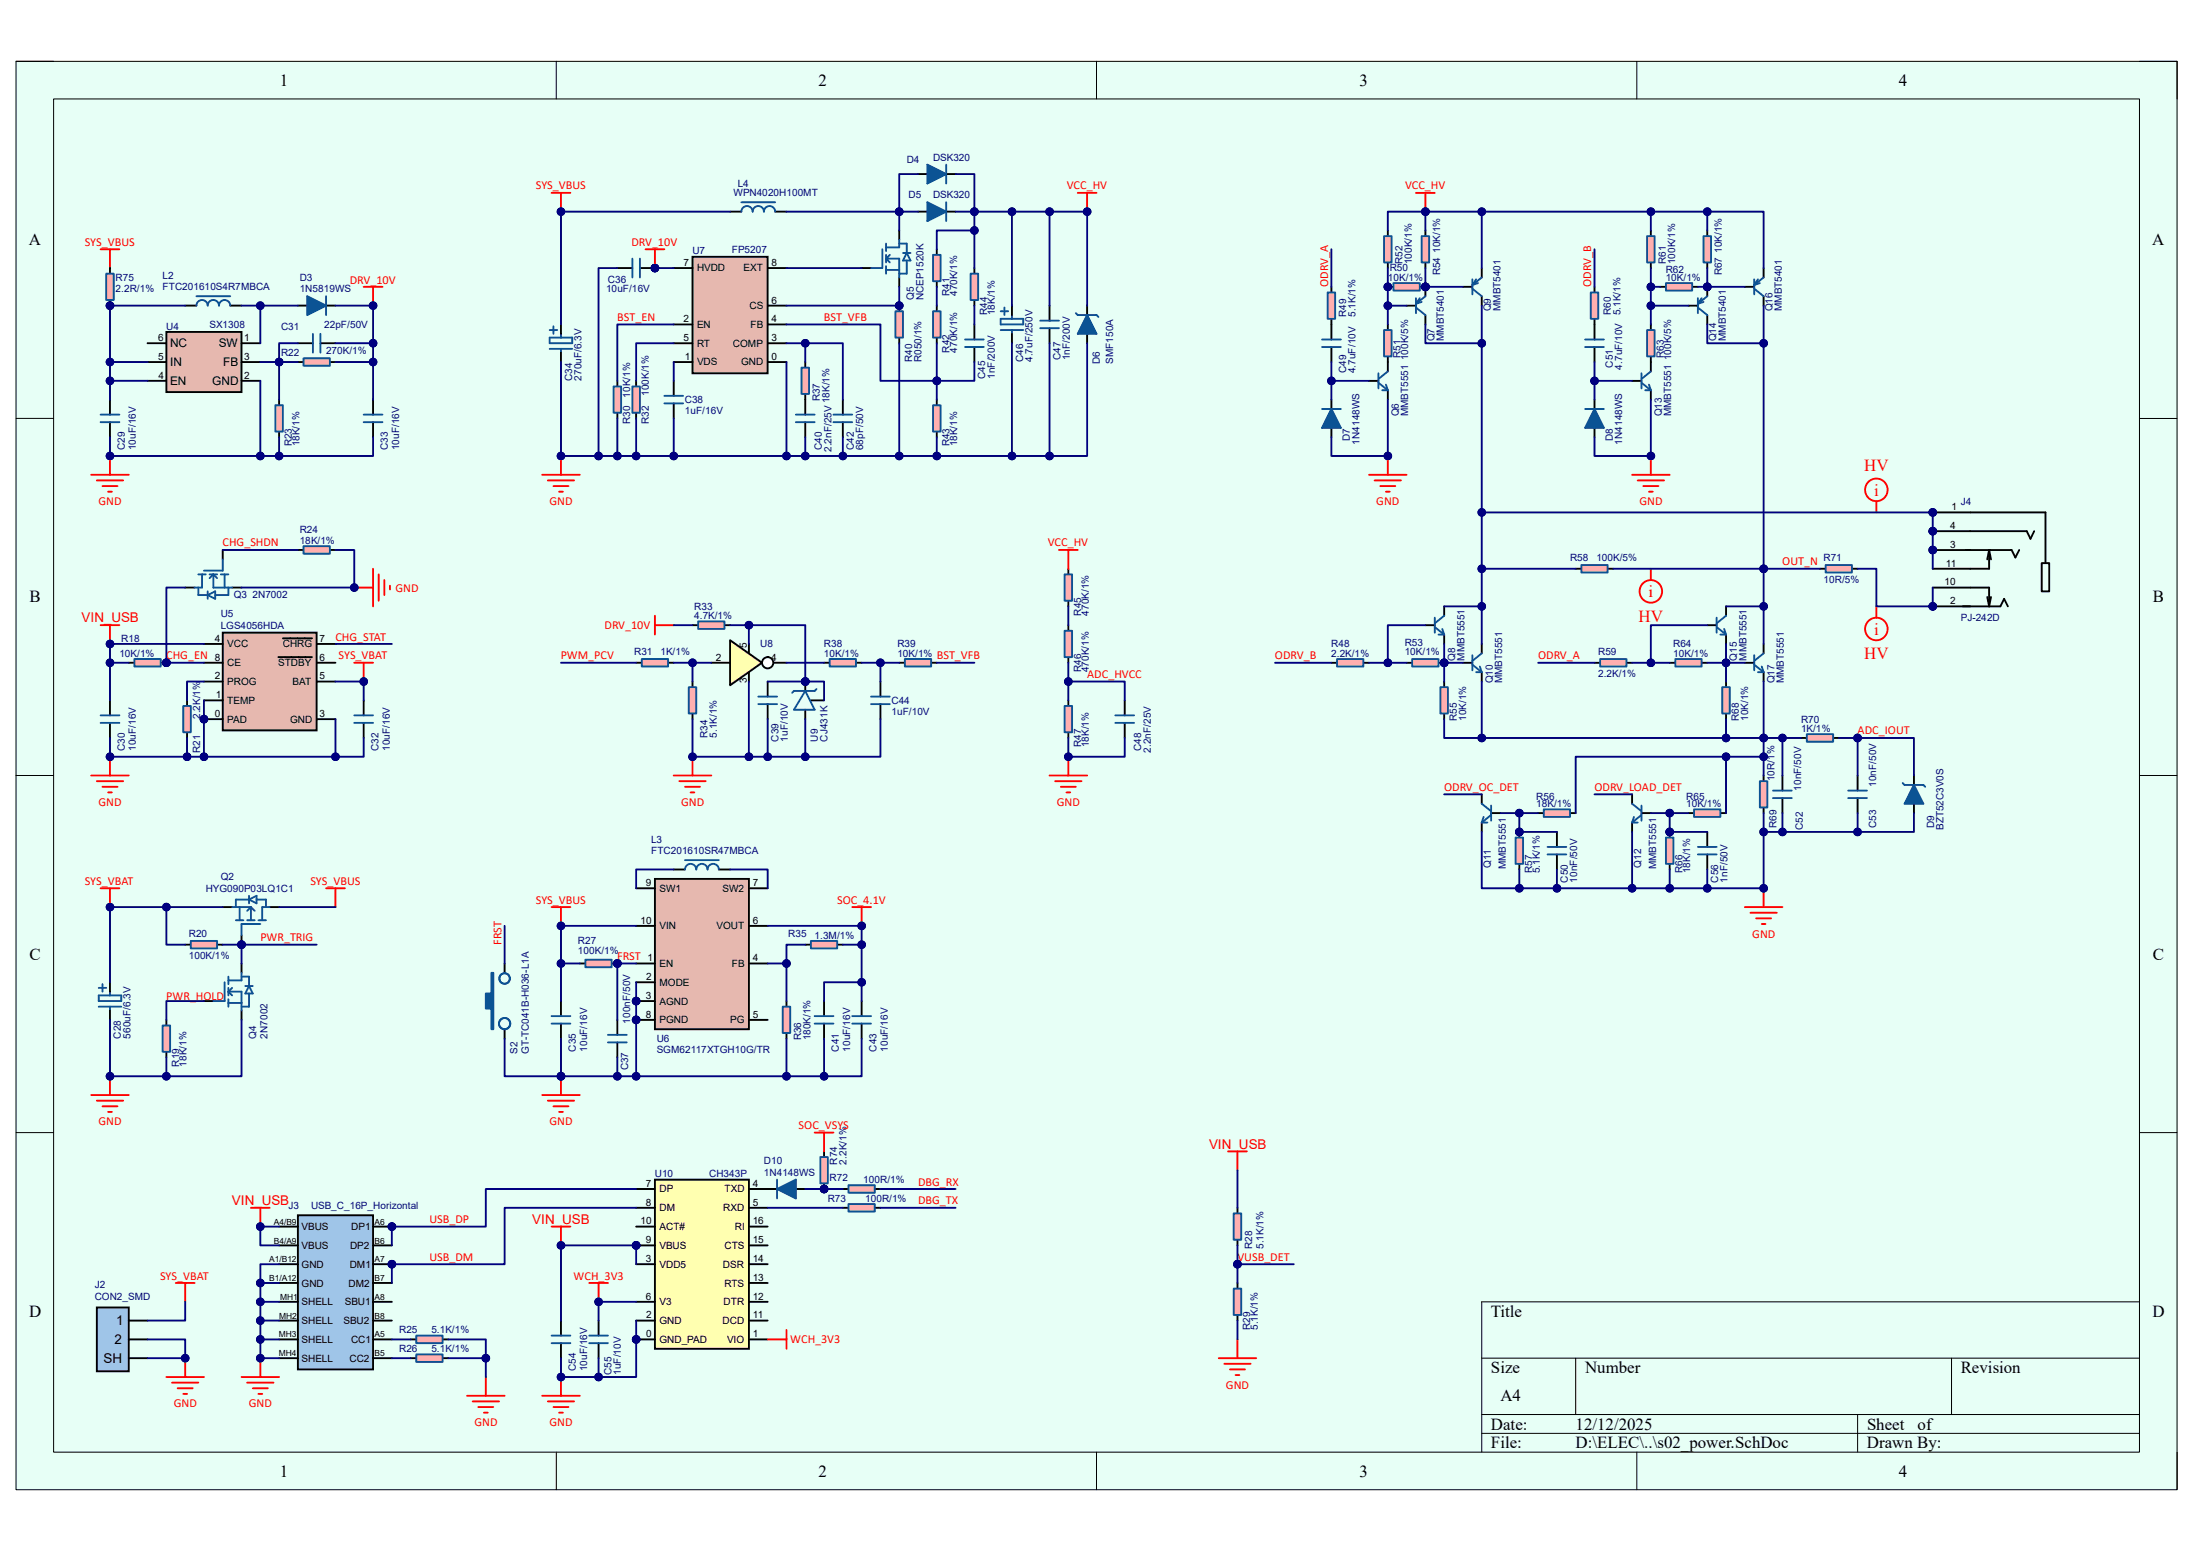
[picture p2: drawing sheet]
<svg xmlns="http://www.w3.org/2000/svg" width="297mm" height="210mm" viewBox="0 0 297 210" stroke-linecap="round" stroke-linejoin="round" font-family="sans-serif">
<defs><g id="words">
<g font-size="2.3">
<text x="37.9" y="11.6">1</text>
<text x="110.9" y="11.6">2</text>
<text x="184.1" y="11.6">3</text>
<text x="257.2" y="11.6">4</text>
<text x="3.9" y="33.2">A</text>
<text x="291.5" y="33.2">A</text>
<text x="4" y="81.6">B</text>
<text x="291.6" y="81.6">B</text>
<text x="4" y="130">C</text>
<text x="291.5" y="130">C</text>
<text x="3.9" y="178.3">D</text>
<text x="201.9" y="178.3">Title</text>
<text x="291.5" y="178.3">D</text>
<text x="201.9" y="185.9">Size</text>
<text x="214.7" y="185.9">Number</text>
<text x="265.6" y="185.9">Revision</text>
<text x="203.2" y="189.7">A4</text>
<text x="201.9" y="193.6">Date:</text>
<text x="201.9" y="196.1">File:</text>
<text x="213.4" y="193.6">12/12/2025</text>
<text x="213.4" y="196.1">D:\ELEC\..\s02_power.SchDoc</text>
<text x="252.9" y="196.1">Drawn By:</text>
<text x="252.9" y="193.6">Sheet</text>
<text x="259.7" y="193.6">of</text>
<text x="37.9" y="199.9">1</text>
<text x="110.9" y="199.9">2</text>
<text x="184.1" y="199.9">3</text>
<text x="257.2" y="199.9">4</text>
</g>
<g font-size="2.3" fill="#f00">
<text x="252.5" y="63.8">HV</text>
<text x="253.8" y="67.1">i</text>
<text x="223.3" y="80.8">i</text>
<text x="221.9" y="84.2">HV</text>
<text x="252.5" y="89.2">HV</text>
<text x="253.8" y="85.9">i</text>
</g>
<g font-size="1.8" fill="#f00">
<text x="11" y="84.2">VIN_USB</text>
<text x="163.7" y="155.5">VIN_USB</text>
<text x="31.4" y="163.2">VIN_USB</text>
<text x="72.1" y="165.7">VIN_USB</text>
</g>
<g font-size="1.8">
<text x="15.7" y="179.5">1</text>
<text x="14" y="184.5">SH</text>
<text x="15.5" y="182">2</text>
</g>
<g font-size="1.7" fill="#f00">
<text x="72.6" y="25.7">SYS_VBUS</text>
<text x="144.5" y="25.7">VCC_HV</text>
<text x="190.3" y="25.7">VCC_HV</text>
<text x="11.5" y="33.3">SYS_VBUS</text>
<text x="85.5" y="33.3">DRV_10V</text>
<text x="47.4" y="38.4">DRV_10V</text>
<text x="179.9" y="38.8" transform="rotate(-90 179.9 38.8)">ODRV_A</text>
<text x="215.5" y="38.8" transform="rotate(-90 215.5 38.8)">ODRV_B</text>
<text x="83.6" y="43.5">BST_EN</text>
<text x="111.6" y="43.5">BST_VFB</text>
<text x="13.3" y="68.4">GND</text>
<text x="74.4" y="68.4">GND</text>
<text x="186.4" y="68.4">GND</text>
<text x="222" y="68.4">GND</text>
<text x="30.1" y="74">CHG_SHDN</text>
<text x="141.9" y="74">VCC_HV</text>
<text x="241.4" y="76.5">OUT_N</text>
<text x="53.6" y="80.1">GND</text>
<text x="22.5" y="89.3">CHG_EN</text>
<text x="45.4" y="86.7">CHG_STAT</text>
<text x="45.8" y="89.3">SYS_VBAT</text>
<text x="75.9" y="89.3">PWM_PCV</text>
<text x="81.9" y="85.2">DRV_10V</text>
<text x="126.9" y="89.3">BST_VFB</text>
<text x="172.7" y="89.3">ODRV_B</text>
<text x="208.3" y="89.3">ODRV_A</text>
<text x="147.2" y="91.8">ADC_HVCC</text>
<text x="251.6" y="99.4">ADC_IOUT</text>
<text x="195.6" y="107.1">ODRV_OC_DET</text>
<text x="215.9" y="107.1">ODRV_LOAD_DET</text>
<text x="13.3" y="109.1">GND</text>
<text x="92.2" y="109.1">GND</text>
<text x="143.1" y="109.1">GND</text>
<text x="11.5" y="119.8">SYS_VBAT</text>
<text x="42" y="119.8">SYS_VBUS</text>
<text x="72.6" y="122.4">SYS_VBUS</text>
<text x="113.4" y="122.4">SOC_4.1V</text>
<text x="35.3" y="127.5">PWR_TRIG</text>
<text x="67.9" y="127.9" transform="rotate(-90 67.9 127.9)">FRST</text>
<text x="83.6" y="130">FRST</text>
<text x="237.3" y="127">GND</text>
<text x="22.5" y="135.3">PWR_HOLD</text>
<text x="13.3" y="152.4">GND</text>
<text x="74.4" y="152.4">GND</text>
<text x="108.2" y="152.9">SOC_VSYS</text>
<text x="124.3" y="160.5">DBG_RX</text>
<text x="58.2" y="165.7">USB_DP</text>
<text x="124.3" y="163.1">DBG_TX</text>
<text x="21.7" y="173.3">SYS_VBAT</text>
<text x="58.2" y="170.7">USB_DM</text>
<text x="77.7" y="173.3">WCH_3V3</text>
<text x="167.6" y="170.7">VUSB_DET</text>
<text x="107" y="181.9">WCH_3V3</text>
<text x="23.5" y="190.6">GND</text>
<text x="33.7" y="190.6">GND</text>
<text x="166" y="188">GND</text>
<text x="64.3" y="193.1">GND</text>
<text x="74.4" y="193.1">GND</text>
</g>
<g font-size="1.6">
<text x="23" y="47">NC</text>
<text x="29.6" y="47">SW</text>
<text x="23" y="52.1">EN</text>
<text x="23" y="49.6">IN</text>
<text x="28.7" y="52.1">GND</text>
<text x="30.2" y="49.6">FB</text>
</g>
<g font-size="1.4" fill="#000080">
<text x="122.8" y="22">D4</text>
<text x="126.4" y="21.8">DSK320</text>
<text x="99.4" y="26.6">WPN4020H100MT</text>
<text x="99.9" y="25.3">L4</text>
<text x="123.1" y="26.8">D5</text>
<text x="126.4" y="26.8">DSK320</text>
<text x="93.8" y="34.5">U7</text>
<text x="99.1" y="34.2">FP5207</text>
<text x="189.9" y="35.8" transform="rotate(-90 189.9 35.8)">R52</text>
<text x="191.2" y="35.8" transform="rotate(-90 191.2 35.8)">100K/1%</text>
<text x="225.6" y="35.8" transform="rotate(-90 225.6 35.8)">R61</text>
<text x="226.9" y="35.8" transform="rotate(-90 226.9 35.8)">100K/1%</text>
<text x="15.7" y="38">R75</text>
<text x="15.7" y="39.5">2.2R/1%</text>
<text x="22" y="37.8">L2</text>
<text x="22" y="39.3">FTC201610S4R7MBCA</text>
<text x="40.6" y="38">D3</text>
<text x="40.6" y="39.5">1N5819WS</text>
<text x="82.1" y="39.5">10uF/16V</text>
<text x="82.3" y="38.3">C36</text>
<text x="123.8" y="40.6" transform="rotate(-90 123.8 40.6)">Q5</text>
<text x="125.1" y="40.6" transform="rotate(-90 125.1 40.6)">NCEP1520K</text>
<text x="128.6" y="40.1" transform="rotate(-90 128.6 40.1)">R41</text>
<text x="129.6" y="40.1" transform="rotate(-90 129.6 40.1)">470K/1%</text>
<text x="188" y="38">10K/1%</text>
<text x="188.2" y="36.7">R50</text>
<text x="195" y="37.3" transform="rotate(-90 195 37.3)">R54 10K/1%</text>
<text x="225.6" y="37">R62</text>
<text x="225.6" y="38">10K/1%</text>
<text x="233.2" y="37.3" transform="rotate(-90 233.2 37.3)">R67 10K/1%</text>
<text x="22.5" y="44.7">U4</text>
<text x="28.4" y="44.4">SX1308</text>
<text x="38.1" y="44.7">C31</text>
<text x="43.9" y="44.4">22pF/50V</text>
<text x="44.2" y="48">270K/1%</text>
<text x="128.6" y="47.8" transform="rotate(-90 128.6 47.8)">R42</text>
<text x="129.6" y="47.8" transform="rotate(-90 129.6 47.8)">470K/1%</text>
<text x="133.7" y="42.7" transform="rotate(-90 133.7 42.7)">R44</text>
<text x="134.7" y="42.7" transform="rotate(-90 134.7 42.7)">18K/1%</text>
<text x="182.3" y="42.9" transform="rotate(-90 182.3 42.9)">R49</text>
<text x="183.6" y="42.9" transform="rotate(-90 183.6 42.9)">5.1K/1%</text>
<text x="194.3" y="46.2" transform="rotate(-90 194.3 46.2)">Q7</text>
<text x="195.5" y="46.2" transform="rotate(-90 195.5 46.2)">MMBT5401</text>
<text x="201.9" y="42.2" transform="rotate(-90 201.9 42.2)">Q9</text>
<text x="203.2" y="42.2" transform="rotate(-90 203.2 42.2)">MMBT5401</text>
<text x="218.2" y="42.7" transform="rotate(-90 218.2 42.7)">R60</text>
<text x="219.5" y="42.7" transform="rotate(-90 219.5 42.7)">5.1K/1%</text>
<text x="232.5" y="46.2" transform="rotate(-90 232.5 46.2)">Q14</text>
<text x="233.7" y="46.2" transform="rotate(-90 233.7 46.2)">MMBT5401</text>
<text x="240.1" y="42.2" transform="rotate(-90 240.1 42.2)">Q16</text>
<text x="241.3" y="42.2" transform="rotate(-90 241.3 42.2)">MMBT5401</text>
<text x="38.1" y="48.2">R22</text>
<text x="77.5" y="51.6" transform="rotate(-90 77.5 51.6)">C34</text>
<text x="78.7" y="51.6" transform="rotate(-90 78.7 51.6)">270uF/6.3V</text>
<text x="85.3" y="53.8" transform="rotate(-90 85.3 53.8)">10K/1%</text>
<text x="87.9" y="53.6" transform="rotate(-90 87.9 53.6)">100K/1%</text>
<text x="123.5" y="49" transform="rotate(-90 123.5 49)">R40</text>
<text x="124.8" y="49" transform="rotate(-90 124.8 49)">R050/1%</text>
<text x="133.4" y="51.3" transform="rotate(-90 133.4 51.3)">C45</text>
<text x="134.7" y="51.3" transform="rotate(-90 134.7 51.3)">1nF/200V</text>
<text x="138.6" y="49" transform="rotate(-90 138.6 49)">C46</text>
<text x="139.8" y="49" transform="rotate(-90 139.8 49)">4.7uF/250V</text>
<text x="143.6" y="48.8" transform="rotate(-90 143.6 48.8)">C47</text>
<text x="144.9" y="48.8" transform="rotate(-90 144.9 48.8)">1nF/200V</text>
<text x="149" y="49.3" transform="rotate(-90 149 49.3)">D6</text>
<text x="150.7" y="49.3" transform="rotate(-90 150.7 49.3)">SMF150A</text>
<text x="182.3" y="50.5" transform="rotate(-90 182.3 50.5)">C49</text>
<text x="183.6" y="50.5" transform="rotate(-90 183.6 50.5)">4.7uF/10V</text>
<text x="189.7" y="48.5" transform="rotate(-90 189.7 48.5)">R51</text>
<text x="190.7" y="48.8" transform="rotate(-90 190.7 48.8)">100K/5%</text>
<text x="218.4" y="49.8" transform="rotate(-90 218.4 49.8)">C51</text>
<text x="219.7" y="50" transform="rotate(-90 219.7 50)">4.7uF/10V</text>
<text x="225.3" y="48.5" transform="rotate(-90 225.3 48.5)">R63</text>
<text x="226.4" y="48.8" transform="rotate(-90 226.4 48.8)">100K/5%</text>
<text x="85.3" y="57.4" transform="rotate(-90 85.3 57.4)">R30</text>
<text x="87.9" y="57.4" transform="rotate(-90 87.9 57.4)">R32</text>
<text x="92.8" y="54.6">C38</text>
<text x="92.8" y="56.1">1uF/16V</text>
<text x="111" y="54.4" transform="rotate(-90 111 54.4)">R37</text>
<text x="182.8" y="59.7" transform="rotate(-90 182.8 59.7)">D7</text>
<text x="189.4" y="56.4" transform="rotate(-90 189.4 56.4)">Q6</text>
<text x="190.7" y="56.4" transform="rotate(-90 190.7 56.4)">MMBT5551</text>
<text x="218.4" y="59.7" transform="rotate(-90 218.4 59.7)">D8</text>
<text x="225.1" y="56.4" transform="rotate(-90 225.1 56.4)">Q13</text>
<text x="226.4" y="56.4" transform="rotate(-90 226.4 56.4)">MMBT5551</text>
<text x="16.9" y="61" transform="rotate(-90 16.9 61)">C29</text>
<text x="18.4" y="61" transform="rotate(-90 18.4 61)">10uF/16V</text>
<text x="39.5" y="60.5" transform="rotate(-90 39.5 60.5)">R23</text>
<text x="40.6" y="60.5" transform="rotate(-90 40.6 60.5)">18K/1%</text>
<text x="52.5" y="61" transform="rotate(-90 52.5 61)">C33</text>
<text x="54.1" y="61" transform="rotate(-90 54.1 61)">10uF/16V</text>
<text x="111.3" y="61" transform="rotate(-90 111.3 61)">C40</text>
<text x="112.6" y="61.2" transform="rotate(-90 112.6 61.2)">2.2nF/25V 18K/1%</text>
<text x="115.7" y="61" transform="rotate(-90 115.7 61)">C42</text>
<text x="116.9" y="61" transform="rotate(-90 116.9 61)">68pF/50V</text>
<text x="128.6" y="60.5" transform="rotate(-90 128.6 60.5)">R43</text>
<text x="129.6" y="60.5" transform="rotate(-90 129.6 60.5)">18K/1%</text>
<text x="184.1" y="60.2" transform="rotate(-90 184.1 60.2)">1N4148WS</text>
<text x="219.7" y="60.2" transform="rotate(-90 219.7 60.2)">1N4148WS</text>
<text x="265.6" y="68.3">J4</text>
<text x="40.6" y="72.1">R24</text>
<text x="40.6" y="73.7">18K/1%</text>
<text x="212.6" y="75.9">R58</text>
<text x="216.2" y="75.9">100K/5%</text>
<text x="247" y="75.9">R71</text>
<text x="29.9" y="83.6">U5</text>
<text x="31.7" y="81">Q3 2N7002</text>
<text x="94" y="82.5">R33</text>
<text x="94" y="83.8">4.7K/1%</text>
<text x="146.4" y="83.4" transform="rotate(-90 146.4 83.4)">R45</text>
<text x="147.4" y="83.4" transform="rotate(-90 147.4 83.4)">470K/1%</text>
<text x="247" y="79">10R/5%</text>
<text x="16.2" y="88.9">10K/1%</text>
<text x="16.4" y="86.9">R18</text>
<text x="29.9" y="85.1">LGS4056HDA</text>
<text x="85.9" y="88.7">R31</text>
<text x="89.5" y="88.7">1K/1%</text>
<text x="103" y="87.7">U8</text>
<text x="111.6" y="87.7">R38</text>
<text x="111.6" y="88.9">10K/1%</text>
<text x="121.5" y="87.7">R39</text>
<text x="121.5" y="88.9">10K/1%</text>
<text x="180.3" y="87.7">R48</text>
<text x="180.3" y="88.9">2.2K/1%</text>
<text x="190.2" y="87.4">R53</text>
<text x="190.2" y="88.7">10K/1%</text>
<text x="197.1" y="89.5" transform="rotate(-90 197.1 89.5)">Q8</text>
<text x="198.3" y="89.5" transform="rotate(-90 198.3 89.5)">MMBT5551</text>
<text x="216.5" y="88.7">R59</text>
<text x="226.6" y="87.7">R64</text>
<text x="226.6" y="88.9">10K/1%</text>
<text x="235.2" y="89.5" transform="rotate(-90 235.2 89.5)">Q15</text>
<text x="236.5" y="89.5" transform="rotate(-90 236.5 89.5)">MMBT5551</text>
<text x="265.6" y="84.1">PJ-242D</text>
<text x="120.7" y="95.3">C44</text>
<text x="146.4" y="91" transform="rotate(-90 146.4 91)">R46</text>
<text x="147.4" y="91" transform="rotate(-90 147.4 91)">470K/1%</text>
<text x="202.2" y="92.5" transform="rotate(-90 202.2 92.5)">Q10</text>
<text x="203.5" y="92.5" transform="rotate(-90 203.5 92.5)">MMBT5551</text>
<text x="216.5" y="91.7">2.2K/1%</text>
<text x="240.3" y="92.5" transform="rotate(-90 240.3 92.5)">Q17</text>
<text x="241.6" y="92.5" transform="rotate(-90 241.6 92.5)">MMBT5551</text>
<text x="16.9" y="101.7" transform="rotate(-90 16.9 101.7)">C30</text>
<text x="18.4" y="101.7" transform="rotate(-90 18.4 101.7)">10uF/16V</text>
<text x="27.1" y="101.9" transform="rotate(-90 27.1 101.9)">R21</text>
<text x="27.1" y="97.4" transform="rotate(-90 27.1 97.4)">2.2K/1%</text>
<text x="51.3" y="101.7" transform="rotate(-90 51.3 101.7)">C32</text>
<text x="52.8" y="101.7" transform="rotate(-90 52.8 101.7)">10uF/16V</text>
<text x="95.8" y="99.9" transform="rotate(-90 95.8 99.9)">R34</text>
<text x="97.1" y="99.9" transform="rotate(-90 97.1 99.9)">5.1K/1%</text>
<text x="105.5" y="100.4" transform="rotate(-90 105.5 100.4)">C39</text>
<text x="106.7" y="100.4" transform="rotate(-90 106.7 100.4)">1uF/10V</text>
<text x="110.8" y="100.4" transform="rotate(-90 110.8 100.4)">U9</text>
<text x="112.1" y="100.4" transform="rotate(-90 112.1 100.4)">CJ431K</text>
<text x="120.7" y="96.8">1uF/10V</text>
<text x="146.4" y="101.2" transform="rotate(-90 146.4 101.2)">R47</text>
<text x="147.4" y="101.2" transform="rotate(-90 147.4 101.2)">18K/1%</text>
<text x="154.6" y="101.7" transform="rotate(-90 154.6 101.7)">C48</text>
<text x="155.9" y="101.9" transform="rotate(-90 155.9 101.9)">2.2nF/25V</text>
<text x="197.3" y="97.6" transform="rotate(-90 197.3 97.6)">R55</text>
<text x="198.6" y="97.6" transform="rotate(-90 198.6 97.6)">10K/1%</text>
<text x="235.5" y="97.6" transform="rotate(-90 235.5 97.6)">R68</text>
<text x="236.8" y="97.6" transform="rotate(-90 236.8 97.6)">10K/1%</text>
<text x="243.9" y="97.8">R70</text>
<text x="243.9" y="99.1">1K/1%</text>
<text x="240.3" y="105.8" transform="rotate(-90 240.3 105.8)">10R/1%</text>
<text x="243.9" y="107.1" transform="rotate(-90 243.9 107.1)">10nF/50V</text>
<text x="254.1" y="106.5" transform="rotate(-90 254.1 106.5)">10nF/50V</text>
<text x="208.1" y="108.3">R56</text>
<text x="208.1" y="109.3">18K/1%</text>
<text x="228.4" y="108.3">R65</text>
<text x="228.4" y="109.3">10K/1%</text>
<text x="240.6" y="112.1" transform="rotate(-90 240.6 112.1)">R69</text>
<text x="244.2" y="112.4" transform="rotate(-90 244.2 112.4)">C52</text>
<text x="254.1" y="112.1" transform="rotate(-90 254.1 112.1)">C53</text>
<text x="262" y="112.1" transform="rotate(-90 262 112.1)">D9</text>
<text x="263.2" y="112.4" transform="rotate(-90 263.2 112.4)">BZT52C3V0S</text>
<text x="29.9" y="119.2">Q2</text>
<text x="88.2" y="114.1">L3</text>
<text x="88.2" y="115.7">FTC201610SR47MBCA</text>
<text x="201.9" y="117.5" transform="rotate(-90 201.9 117.5)">Q11</text>
<text x="204" y="117.7" transform="rotate(-90 204 117.7)">MMBT5551</text>
<text x="207.5" y="118.2" transform="rotate(-90 207.5 118.2)">R57</text>
<text x="208.5" y="118.2" transform="rotate(-90 208.5 118.2)">5.1K/1%</text>
<text x="212.3" y="119.5" transform="rotate(-90 212.3 119.5)">C50</text>
<text x="213.6" y="119.5" transform="rotate(-90 213.6 119.5)">10nF/50V</text>
<text x="222.3" y="117.5" transform="rotate(-90 222.3 117.5)">Q12</text>
<text x="224.3" y="117.7" transform="rotate(-90 224.3 117.7)">MMBT5551</text>
<text x="227.9" y="118.2" transform="rotate(-90 227.9 118.2)">R66</text>
<text x="228.9" y="118.2" transform="rotate(-90 228.9 118.2)">18K/1%</text>
<text x="232.7" y="119.5" transform="rotate(-90 232.7 119.5)">C56</text>
<text x="234" y="119.5" transform="rotate(-90 234 119.5)">1nF/50V</text>
<text x="27.9" y="120.7">HYG090P03LQ1C1</text>
<text x="25.6" y="126.8">R20</text>
<text x="25.6" y="129.9">100K/1%</text>
<text x="78.3" y="127.9">R27</text>
<text x="78.3" y="129.2">100K/1%</text>
<text x="106.8" y="126.8">R35</text>
<text x="110.3" y="127.1">1.3M/1%</text>
<text x="16.4" y="140.6" transform="rotate(-90 16.4 140.6)">C28</text>
<text x="17.7" y="140.6" transform="rotate(-90 17.7 140.6)">560uF/6.3V</text>
<text x="34.7" y="140.6" transform="rotate(-90 34.7 140.6)">Q4</text>
<text x="36.2" y="140.6" transform="rotate(-90 36.2 140.6)">2N7002</text>
<text x="70.1" y="142.7" transform="rotate(-90 70.1 142.7)">S2</text>
<text x="71.6" y="142.7" transform="rotate(-90 71.6 142.7)">GT-TC041B-H036-L1A</text>
<text x="78" y="142.4" transform="rotate(-90 78 142.4)">C35</text>
<text x="79.5" y="142.4" transform="rotate(-90 79.5 142.4)">10uF/16V</text>
<text x="85.3" y="138.6" transform="rotate(-90 85.3 138.6)">100nF/50V</text>
<text x="88.9" y="141.1">U6</text>
<text x="88.9" y="142.6">SGM62117XTGH10G/TR</text>
<text x="108.5" y="140.9" transform="rotate(-90 108.5 140.9)">R36</text>
<text x="109.8" y="140.9" transform="rotate(-90 109.8 140.9)">180K/1%</text>
<text x="113.6" y="142.4" transform="rotate(-90 113.6 142.4)">C41</text>
<text x="115.1" y="142.4" transform="rotate(-90 115.1 142.4)">10uF/16V</text>
<text x="118.7" y="142.4" transform="rotate(-90 118.7 142.4)">C43</text>
<text x="120.2" y="142.4" transform="rotate(-90 120.2 142.4)">10uF/16V</text>
<text x="24.3" y="144.4" transform="rotate(-90 24.3 144.4)">R19</text>
<text x="25.3" y="144.4" transform="rotate(-90 25.3 144.4)">18K/1%</text>
<text x="85.1" y="144.9" transform="rotate(-90 85.1 144.9)">C37</text>
<text x="88.7" y="159.4">U10</text>
<text x="96.1" y="159.4">CH343P</text>
<text x="103.5" y="157.6">D10</text>
<text x="103.5" y="159.2">1N4148WS</text>
<text x="112.4" y="159.9">R72</text>
<text x="113.4" y="157.7" transform="rotate(-90 113.4 157.7)">R74</text>
<text x="114.6" y="157.7" transform="rotate(-90 114.6 157.7)">2.2K/1%</text>
<text x="116.9" y="160.2">100R/1%</text>
<text x="39.1" y="163.7">J3</text>
<text x="42.1" y="163.7">USB_C_16P_Horizontal</text>
<text x="112.1" y="162.7">R73</text>
<text x="117.2" y="162.7">100R/1%</text>
<text x="169.6" y="169.1" transform="rotate(-90 169.6 169.1)">R28</text>
<text x="171.1" y="169.1" transform="rotate(-90 171.1 169.1)">5.1K/1%</text>
<text x="12.8" y="174.5">J2</text>
<text x="12.8" y="176">CON2_SMD</text>
<text x="54.1" y="180.6">R25</text>
<text x="54.1" y="183.1">R26</text>
<text x="58.4" y="180.6">5.1K/1%</text>
<text x="58.4" y="183.1">5.1K/1%</text>
<text x="78" y="185.7" transform="rotate(-90 78 185.7)">C54</text>
<text x="79.5" y="185.7" transform="rotate(-90 79.5 185.7)">10uF/16V</text>
<text x="169.3" y="180.1" transform="rotate(-90 169.3 180.1)">R29</text>
<text x="170.3" y="180.1" transform="rotate(-90 170.3 180.1)">5.1K/1%</text>
<text x="82.8" y="186.2" transform="rotate(-90 82.8 186.2)">C55</text>
<text x="84.1" y="186.2" transform="rotate(-90 84.1 186.2)">1uF/10V</text>
</g>
<g font-size="1.4">
<text x="92.6" y="36">7</text>
<text x="104.5" y="36">8</text>
<text x="94.4" y="36.7">HVDD</text>
<text x="100.7" y="36.7">EXT</text>
<text x="101.5" y="41.9">CS</text>
<text x="104.5" y="41.1">6</text>
<text x="21.4" y="46.2">6</text>
<text x="33.1" y="46.2">1</text>
<text x="92.6" y="43.6">2</text>
<text x="92.6" y="46.2">5</text>
<text x="94.4" y="44.4">EN</text>
<text x="94.4" y="46.9">RT</text>
<text x="99.3" y="46.9">COMP</text>
<text x="101.6" y="44.4">FB</text>
<text x="104.5" y="46.2">3</text>
<text x="104.5" y="43.6">4</text>
<text x="21.4" y="48.7">5</text>
<text x="21.5" y="51.3">4</text>
<text x="33.1" y="51.3">2</text>
<text x="33.1" y="48.7">3</text>
<text x="92.8" y="48.7">1</text>
<text x="94.4" y="49.5">VDS</text>
<text x="100.4" y="49.5">GND</text>
<text x="104.5" y="48.7">0</text>
<text x="264.1" y="71.6">4</text>
<text x="264.3" y="69.1">1</text>
<text x="263.5" y="76.7">11</text>
<text x="264.1" y="74.2">3</text>
<text x="263.4" y="79.2">10</text>
<text x="264.1" y="81.8">2</text>
<text x="29.1" y="86.9">4</text>
<text x="29.1" y="89.5">8</text>
<text x="30.8" y="87.7">VCC</text>
<text x="38.3" y="87.7">CHRG</text>
<text x="43.3" y="89.5">6</text>
<text x="43.3" y="86.9">7</text>
<text x="96.9" y="89.5">2</text>
<text x="101.1" y="87.7" transform="rotate(-90 101.1 87.7)">5</text>
<text x="104.4" y="89.5">4</text>
<text x="29.1" y="92">2</text>
<text x="29.3" y="94.5">1</text>
<text x="30.8" y="95.3">TEMP</text>
<text x="30.8" y="92.8">PROG</text>
<text x="30.8" y="90.2">CE</text>
<text x="37.7" y="90.2">STDBY</text>
<text x="39.6" y="92.8">BAT</text>
<text x="43.3" y="92">5</text>
<text x="101.1" y="92.5" transform="rotate(-90 101.1 92.5)">3</text>
<text x="29.1" y="97.1">0</text>
<text x="30.8" y="97.8">PAD</text>
<text x="39.3" y="97.8">GND</text>
<text x="43.3" y="97.1">3</text>
<text x="87.5" y="120">9</text>
<text x="101.9" y="120">7</text>
<text x="86.7" y="125.1">10</text>
<text x="89.3" y="120.7">SW1</text>
<text x="89.3" y="125.8">VIN</text>
<text x="97" y="125.8">VOUT</text>
<text x="97.9" y="120.7">SW2</text>
<text x="101.9" y="125.1">6</text>
<text x="87.7" y="130.2">1</text>
<text x="89.3" y="130.9">EN</text>
<text x="99.1" y="130.9">FB</text>
<text x="101.9" y="130.2">4</text>
<text x="87.5" y="135.3">3</text>
<text x="87.5" y="137.8">8</text>
<text x="87.5" y="132.7">2</text>
<text x="89.3" y="133.5">MODE</text>
<text x="89.3" y="136">AGND</text>
<text x="101.9" y="137.8">5</text>
<text x="89.3" y="138.6">PGND</text>
<text x="98.9" y="138.6">PG</text>
<text x="87.5" y="160.7">7</text>
<text x="89.3" y="161.5">DP</text>
<text x="98.1" y="161.5">TXD</text>
<text x="101.9" y="160.7">4</text>
<text x="40.9" y="166.5">VBUS</text>
<text x="47.6" y="166.5">DP1</text>
<text x="86.7" y="165.8">10</text>
<text x="87.5" y="163.2">8</text>
<text x="89.3" y="164">DM</text>
<text x="89.3" y="166.5">ACT#</text>
<text x="98" y="164">RXD</text>
<text x="99.5" y="166.5">RI</text>
<text x="101.9" y="163.2">5</text>
<text x="101.9" y="165.8">16</text>
<text x="40.9" y="171.7">GND</text>
<text x="40.9" y="169.1">VBUS</text>
<text x="47.4" y="171.7">DM1</text>
<text x="47.4" y="169.1">DP2</text>
<text x="87.5" y="170.9">3</text>
<text x="87.5" y="168.3">9</text>
<text x="89.3" y="171.7">VDD5</text>
<text x="89.3" y="169.1">VBUS</text>
<text x="97.9" y="171.7">DSR</text>
<text x="98.1" y="169.1">CTS</text>
<text x="101.9" y="173.4">13</text>
<text x="101.9" y="170.9">14</text>
<text x="101.9" y="168.3">15</text>
<text x="40.9" y="174.2">GND</text>
<text x="40.9" y="176.7">SHELL</text>
<text x="40.9" y="179.3">SHELL</text>
<text x="46.5" y="179.3">SBU2</text>
<text x="46.7" y="176.7">SBU1</text>
<text x="47.2" y="174.2">DM2</text>
<text x="87.5" y="176">6</text>
<text x="87.5" y="178.5">2</text>
<text x="89.3" y="179.3">GND</text>
<text x="89.3" y="176.7">V3</text>
<text x="97.9" y="179.3">DCD</text>
<text x="98" y="176.7">DTR</text>
<text x="98.1" y="174.2">RTS</text>
<text x="101.9" y="178.5">11</text>
<text x="101.9" y="176">12</text>
<text x="40.9" y="181.8">SHELL</text>
<text x="40.9" y="184.4">SHELL</text>
<text x="47.3" y="184.4">CC2</text>
<text x="47.5" y="181.8">CC1</text>
<text x="87.5" y="181.1">0</text>
<text x="89.3" y="181.8">GND_PAD</text>
<text x="98.5" y="181.8">VIO</text>
<text x="101.9" y="181.1">1</text>
</g>
<g font-size="1.1">
<text x="37.1" y="165.8">A4/B9</text>
<text x="50.7" y="165.8">A6</text>
<text x="36.4" y="170.9">A1/B12</text>
<text x="36.4" y="173.5">B1/A12</text>
<text x="37.1" y="168.4">B4/A9</text>
<text x="50.7" y="173.5">B7</text>
<text x="50.7" y="168.4">B6</text>
<text x="50.7" y="170.9">A7</text>
<text x="37.8" y="178.6">MH2</text>
<text x="37.9" y="176">MH1</text>
<text x="50.7" y="176">A8</text>
<text x="50.7" y="178.6">B8</text>
<text x="37.8" y="181.1">MH3</text>
<text x="37.8" y="183.6">MH4</text>
<text x="50.7" y="181.1">A5</text>
<text x="50.7" y="183.6">B5</text>
</g>
</g></defs>
<path d="M2.2 8.3h292.7v193.4h-292.7z" fill-rule="evenodd" fill="#e7fff6"/>
<path d="M2.2 8.3h292.7v193.4h-292.7z" fill="none" stroke="#000" stroke-width=".14"/>
<path d="M7.3 13.4h282.5v183.2h-282.5z" fill-rule="evenodd" fill="#e7fff6"/>
<g fill="none" stroke="#000" stroke-width=".14">
<path d="M2.2 8.3h5.1M7.3 13.4h282.5v183.2h-282.5zM75.3 8.3v5.1M148.5 8.3v5.1M221.7 8.3v5.1M289.8 8.3h5.1v5.1M2.2 56.7h5.1M289.8 56.7h5.1M2.2 105h5.1M289.8 105h5.1M2.2 153.4h5.1M289.8 153.4h5.1"/>
<path d="M289.8 176.3h-89.1v20.3M75.3 196.6v5.1M148.5 196.6v5.1M200.7 183.9h89.1M200.7 191.5h89.1M200.7 194.1h89.1M213.4 183.9v7.6M221.7 196.6v5.1M251.6 191.5v5.1M264.3 183.9v7.6M294.9 196.6v5.1"/>
</g>
<g fill="none" stroke="#000" stroke-width=".25">
<path d="M198.1 38.8h1.3M200.7 36.3v1.3M236.3 38.8h1.3M238.9 36.3v1.3M200.7 40.1v1.3M238.9 40.1v1.3M180.3 89.7h.8M184.6 89.7h.8M198.1 89.7h1.3M200.7 87.2v1.3M200.7 91v1.3M236.3 89.7h1.3"/>
<path d="M238.9 87.2v1.3M238.9 91v1.3"/>
</g>
<g fill="none" stroke="#0b5394" stroke-width=".25">
<path d="M199.4 37.8v2.1M199.4 39.1l1.3 1M199.9 37.8l-.5 .8M200.2 38.3l-.8 .3M200.7 37.6l-1.3 1M237.6 37.8v2.1M237.6 39.1l1.3 1M238.1 37.8l-.5 .8M238.3 38.3l-.7 .3M238.9 37.6l-1.3 1M199.4 88.7v2.1M199.4 90l1.3 1"/>
<path d="M199.9 91h.8M200.4 90.3l.3 .7M200.7 88.5l-1.3 1M237.6 88.7v2.1M237.6 90l1.3 1M238.1 91h.8M238.6 90.3l.3 .7M238.9 88.5l-1.3 1"/>
</g>
<path d="M181.1 89.2h3.5v1.1h-3.5z" fill-rule="evenodd" fill="#ffafaf"/>
<path d="M181.1 89.2h3.5v1.1h-3.5z" fill="none" stroke="#0b5394" stroke-width=".25"/>
<path d="M191.8 26.1h2.5M193.1 26.1v2.6" fill="none" stroke="#f00" stroke-width=".25"/>
<circle cx="193.1" cy="28.7" r=".51" fill="#000080"/>
<circle cx="193.1" cy="28.7" r=".51" fill="none" stroke="#000080" stroke-width=".14"/>
<circle cx="261.8" cy="82.1" r=".51" fill="#000080"/>
<circle cx="261.8" cy="82.1" r=".51" fill="none" stroke="#000080" stroke-width=".14"/>
<circle cx="261.8" cy="71.9" r=".51" fill="#000080"/>
<circle cx="261.8" cy="71.9" r=".51" fill="none" stroke="#000080" stroke-width=".14"/>
<circle cx="261.8" cy="74.5" r=".51" fill="#000080"/>
<circle cx="261.8" cy="74.5" r=".51" fill="none" stroke="#000080" stroke-width=".14"/>
<circle cx="261.8" cy="69.4" r=".51" fill="#000080"/>
<circle cx="261.8" cy="69.4" r=".51" fill="none" stroke="#000080" stroke-width=".14"/>
<path d="M261.8 82.1h5" fill="none" stroke="#000" stroke-width=".25"/>
<circle cx="261.8" cy="82.1" r=".51" fill="#000080"/>
<circle cx="261.8" cy="82.1" r=".51" fill="none" stroke="#000080" stroke-width=".14"/>
<path d="M261.8 71.9h5M266.3 74.5h6.1l.6 1 .5-1" fill="none" stroke="#000" stroke-width=".25"/>
<circle cx="261.8" cy="71.9" r=".51" fill="#000080"/>
<circle cx="261.8" cy="71.9" r=".51" fill="none" stroke="#000080" stroke-width=".14"/>
<path d="M261.8 79.6h5M261.8 74.5h5" fill="none" stroke="#000" stroke-width=".25"/>
<circle cx="261.8" cy="74.5" r=".51" fill="#000080"/>
<circle cx="261.8" cy="74.5" r=".51" fill="none" stroke="#000080" stroke-width=".14"/>
<path d="M261.8 77h5M261.8 69.4h5" fill="none" stroke="#000" stroke-width=".25"/>
<circle cx="261.8" cy="69.4" r=".51" fill="#000080"/>
<circle cx="261.8" cy="69.4" r=".51" fill="none" stroke="#000080" stroke-width=".14"/>
<path d="M266.8 79.6h2.6v2.5M266.8 71.9h7.7l.5 1.1 .5-1.1M266.8 69.4h10.2v6.9M269.4 74.5v2.5h-2.6M269.4 74.5l-.3 1.2M269.4 74.5l.3 1.2M276.5 76.3h1v3.8h-1zM265.8 82.1h5.1l.5-1 .5 1M269.1 80.8l.3 1.3M269.7 80.8l-.3 1.3" fill="none" stroke="#000" stroke-width=".25"/>
<circle cx="231.2" cy="38.8" r=".51" fill="#000080"/>
<circle cx="231.2" cy="38.8" r=".51" fill="none" stroke="#000080" stroke-width=".14"/>
<path d="M231.2 38.8v1.3" fill="none" stroke="#000" stroke-width=".25"/>
<circle cx="231.2" cy="38.8" r=".51" fill="#000080"/>
<circle cx="231.2" cy="38.8" r=".51" fill="none" stroke="#000080" stroke-width=".14"/>
<path d="M231.2 31.2v.8M231.2 35.5v.8M228.7 41.4h1.3M231.2 42.7v1.2" fill="none" stroke="#000" stroke-width=".25"/>
<path d="M230 40.4v2M230 41.6l1.2 1.1M230.5 40.4l-.5 .7M230.7 40.9l-.7 .2M231.2 40.1l-1.2 1" fill="none" stroke="#0b5394" stroke-width=".25"/>
<path d="M230.7 32h1v3.5h-1z" fill-rule="evenodd" fill="#ffafaf"/>
<path d="M230.7 32h1v3.5h-1z" fill="none" stroke="#0b5394" stroke-width=".25"/>
<path d="M224.9 38.8h.7M229.2 38.8h.8" fill="none" stroke="#000" stroke-width=".25"/>
<path d="M225.6 38.3h3.6v1h-3.6z" fill-rule="evenodd" fill="#ffafaf"/>
<path d="M225.6 38.3h3.6v1h-3.6z" fill="none" stroke="#0b5394" stroke-width=".25"/>
<circle cx="193.1" cy="38.8" r=".51" fill="#000080"/>
<circle cx="193.1" cy="38.8" r=".51" fill="none" stroke="#000080" stroke-width=".14"/>
<path d="M193.1 38.8v1.3" fill="none" stroke="#000" stroke-width=".25"/>
<circle cx="193.1" cy="38.8" r=".51" fill="#000080"/>
<circle cx="193.1" cy="38.8" r=".51" fill="none" stroke="#000080" stroke-width=".14"/>
<path d="M193.1 31.2v.8M193.1 35.5v.8M190.5 41.4h1.3M193.1 42.7v1.2" fill="none" stroke="#000" stroke-width=".25"/>
<path d="M191.8 40.4v2M191.8 41.6l1.3 1.1M192.3 40.4l-.5 .7M192.5 40.9l-.7 .2M193.1 40.1l-1.3 1" fill="none" stroke="#0b5394" stroke-width=".25"/>
<path d="M192.5 32h1.1v3.5h-1.1z" fill-rule="evenodd" fill="#ffafaf"/>
<path d="M192.5 32h1.1v3.5h-1.1z" fill="none" stroke="#0b5394" stroke-width=".25"/>
<circle cx="193.1" cy="38.8" r=".51" fill="#000080"/>
<circle cx="193.1" cy="38.8" r=".51" fill="none" stroke="#000080" stroke-width=".14"/>
<circle cx="188" cy="38.8" r=".51" fill="#000080"/>
<circle cx="188" cy="38.8" r=".51" fill="none" stroke="#000080" stroke-width=".14"/>
<path d="M192.3 38.8h.8" fill="none" stroke="#000" stroke-width=".25"/>
<circle cx="193.1" cy="38.8" r=".51" fill="#000080"/>
<circle cx="193.1" cy="38.8" r=".51" fill="none" stroke="#000080" stroke-width=".14"/>
<path d="M188 38.8h.7" fill="none" stroke="#000" stroke-width=".25"/>
<circle cx="188" cy="38.8" r=".51" fill="#000080"/>
<circle cx="188" cy="38.8" r=".51" fill="none" stroke="#000080" stroke-width=".14"/>
<path d="M188.7 38.3h3.6v1h-3.6z" fill-rule="evenodd" fill="#ffafaf"/>
<path d="M188.7 38.3h3.6v1h-3.6zM232.5 83.6v2.1M232.5 84.9l1.3 1M233 85.9h.8M233.5 85.2l.3 .7M233.8 83.4l-1.3 1" fill="none" stroke="#0b5394" stroke-width=".25"/>
<path d="M231.2 84.7h1.3M233.8 82.1v1.3M233.8 85.9v1.3M233.8 92.3v.7M233.8 96.6v.8" fill="none" stroke="#000" stroke-width=".25"/>
<path d="M233.3 93h1v3.6h-1z" fill-rule="evenodd" fill="#ffafaf"/>
<path d="M233.3 93h1v3.6h-1z" fill="none" stroke="#0b5394" stroke-width=".25"/>
<path d="M226.1 89.7h.8M230.5 89.7h.7" fill="none" stroke="#000" stroke-width=".25"/>
<path d="M226.9 89.2h3.6v1.1h-3.6z" fill-rule="evenodd" fill="#ffafaf"/>
<path d="M194.3 83.6v2.1M194.3 84.9l1.3 1M194.8 85.9h.8M195.3 85.2l.3 .7M195.6 83.4l-1.3 1M226.9 89.2h3.6v1.1h-3.6z" fill="none" stroke="#0b5394" stroke-width=".25"/>
<path d="M193.1 84.7h1.2M195.6 82.1v1.3M195.6 85.9v1.3M195.6 92.3v.7M195.6 96.6v.8" fill="none" stroke="#000" stroke-width=".25"/>
<path d="M195.1 93h1v3.6h-1z" fill-rule="evenodd" fill="#ffafaf"/>
<path d="M195.1 93h1v3.6h-1z" fill="none" stroke="#0b5394" stroke-width=".25"/>
<circle cx="195.6" cy="89.7" r=".51" fill="#000080"/>
<circle cx="195.6" cy="89.7" r=".51" fill="none" stroke="#000080" stroke-width=".14"/>
<path d="M190.5 89.7h.8M194.8 89.7h.8" fill="none" stroke="#000" stroke-width=".25"/>
<circle cx="195.6" cy="89.7" r=".51" fill="#000080"/>
<circle cx="195.6" cy="89.7" r=".51" fill="none" stroke="#000080" stroke-width=".14"/>
<path d="M191.3 89.2h3.5v1.1h-3.5z" fill-rule="evenodd" fill="#ffafaf"/>
<path d="M191.3 89.2h3.5v1.1h-3.5z" fill="none" stroke="#0b5394" stroke-width=".25"/>
<path d="M223.6 43.9v.8M223.6 48.3v.7" fill="none" stroke="#000" stroke-width=".25"/>
<path d="M223.1 44.7h1v3.6h-1z" fill-rule="evenodd" fill="#ffafaf"/>
<path d="M222.3 50.5v2.1M222.3 51.8l1.3 1M222.8 52.8h.8M223.1 44.7h1v3.6h-1zM223.3 52.1l.3 .7M223.6 50.3l-1.3 1" fill="none" stroke="#0b5394" stroke-width=".25"/>
<path d="M223.6 31.2v.8M223.6 35.5v.8M221 51.6h1.3M223.6 49v1.3M223.6 52.8v1.3" fill="none" stroke="#000" stroke-width=".25"/>
<path d="M223.1 32h1v3.5h-1z" fill-rule="evenodd" fill="#ffafaf"/>
<path d="M223.1 32h1v3.5h-1z" fill="none" stroke="#0b5394" stroke-width=".25"/>
<path d="M216 38.8v.8M216 43.2v.7" fill="none" stroke="#000" stroke-width=".25"/>
<path d="M215.4 39.6h1.1v3.6h-1.1z" fill-rule="evenodd" fill="#ffafaf"/>
<path d="M215.4 39.6h1.1v3.6h-1.1z" fill="none" stroke="#0b5394" stroke-width=".25"/>
<path d="M188 43.9v.8M188 48.3v.7" fill="none" stroke="#000" stroke-width=".25"/>
<path d="M187.5 44.7h1v3.6h-1z" fill-rule="evenodd" fill="#ffafaf"/>
<path d="M186.7 50.5v2.1M186.7 51.8l1.3 1M187.2 52.8h.8M187.5 44.7h1v3.6h-1zM187.7 52.1l.3 .7M188 50.3l-1.3 1" fill="none" stroke="#0b5394" stroke-width=".25"/>
<path d="M180.3 38.8v.8M180.3 43.2v.7M185.4 51.6h1.3M188 49v1.3M188 52.8v1.3" fill="none" stroke="#000" stroke-width=".25"/>
<path d="M179.8 39.6h1v3.6h-1z" fill-rule="evenodd" fill="#ffafaf"/>
<path d="M179.8 39.6h1v3.6h-1z" fill="none" stroke="#0b5394" stroke-width=".25"/>
<path d="M216 89.7h.7M220.3 89.7h.7" fill="none" stroke="#000" stroke-width=".25"/>
<path d="M216.7 89.2h3.6v1.1h-3.6z" fill-rule="evenodd" fill="#ffafaf"/>
<path d="M216.7 89.2h3.6v1.1h-3.6z" fill="none" stroke="#0b5394" stroke-width=".25"/>
<path d="M238.9 105v.8M238.9 109.3v.8" fill="none" stroke="#000" stroke-width=".25"/>
<path d="M238.3 105.8h1.1v3.5h-1.1z" fill-rule="evenodd" fill="#ffafaf"/>
<path d="M238.3 105.8h1.1v3.5h-1.1z" fill="none" stroke="#0b5394" stroke-width=".25"/>
<path d="M228.7 110.1h.7M233 110.1h.8" fill="none" stroke="#000" stroke-width=".25"/>
<path d="M229.4 109.6h3.6v1h-3.6z" fill-rule="evenodd" fill="#ffafaf"/>
<path d="M229.4 109.6h3.6v1h-3.6z" fill="none" stroke="#0b5394" stroke-width=".25"/>
<circle cx="226.1" cy="112.6" r=".51" fill="#000080"/>
<circle cx="226.1" cy="112.6" r=".51" fill="none" stroke="#000080" stroke-width=".14"/>
<path d="M226.1 112.6v.8" fill="none" stroke="#000" stroke-width=".25"/>
<circle cx="226.1" cy="112.6" r=".51" fill="#000080"/>
<circle cx="226.1" cy="112.6" r=".51" fill="none" stroke="#000080" stroke-width=".14"/>
<path d="M226.1 117v.7" fill="none" stroke="#000" stroke-width=".25"/>
<path d="M225.6 113.4h1v3.6h-1z" fill-rule="evenodd" fill="#ffafaf"/>
<path d="M221 111.4h.8M221 108.8l1.3 1M221.3 110.6l-.3 .8M222.3 109.1v2M222.3 110.4l-1.3 1M225.6 113.4h1v3.6h-1z" fill="none" stroke="#0b5394" stroke-width=".25"/>
<path d="M208.3 110.1h.8M212.6 110.1h.8M221 107.6v1.2M221 111.4v1.2M222.3 110.1h1.3" fill="none" stroke="#000" stroke-width=".25"/>
<path d="M209.1 109.6h3.5v1h-3.5z" fill-rule="evenodd" fill="#ffafaf"/>
<path d="M209.1 109.6h3.5v1h-3.5z" fill="none" stroke="#0b5394" stroke-width=".25"/>
<circle cx="205.8" cy="112.6" r=".51" fill="#000080"/>
<circle cx="205.8" cy="112.6" r=".51" fill="none" stroke="#000080" stroke-width=".14"/>
<path d="M205.8 112.6v.8" fill="none" stroke="#000" stroke-width=".25"/>
<circle cx="205.8" cy="112.6" r=".51" fill="#000080"/>
<circle cx="205.8" cy="112.6" r=".51" fill="none" stroke="#000080" stroke-width=".14"/>
<path d="M205.8 117v.7" fill="none" stroke="#000" stroke-width=".25"/>
<path d="M205.3 113.4h1v3.6h-1z" fill-rule="evenodd" fill="#ffafaf"/>
<path d="M200.7 111.4h.7M200.7 108.8l1.3 1M200.9 110.6l-.2 .8M202 109.1v2M202 110.4l-1.3 1M205.3 113.4h1v3.6h-1zM209.6 115.7h2.5M209.6 114.7h2.5M240.1 108.1h2.6M240.1 107.1h2.6" fill="none" stroke="#0b5394" stroke-width=".25"/>
<path d="M213.4 77h.8M217.7 77h.8M200.7 107.6v1.2M200.7 111.4v1.2M202 110.1h1.2M210.9 112.6v2.1M210.9 115.7v2M241.4 105v2.1M241.4 108.1v2" fill="none" stroke="#000" stroke-width=".25"/>
<path d="M214.2 76.5h3.5v1h-3.5z" fill-rule="evenodd" fill="#ffafaf"/>
<path d="M214.2 76.5h3.5v1h-3.5z" fill="none" stroke="#0b5394" stroke-width=".25"/>
<path d="M246.5 77h.8M250.8 77h.8" fill="none" stroke="#000" stroke-width=".25"/>
<path d="M247.3 76.5h3.5v1h-3.5z" fill-rule="evenodd" fill="#ffafaf"/>
<path d="M247.3 76.5h3.5v1h-3.5z" fill="none" stroke="#0b5394" stroke-width=".25"/>
<path d="M188 31.2v.8M188 35.5v.8" fill="none" stroke="#000" stroke-width=".25"/>
<path d="M187.5 32h1v3.5h-1z" fill-rule="evenodd" fill="#ffafaf"/>
<path d="M187.5 32h1v3.5h-1z" fill="none" stroke="#0b5394" stroke-width=".25"/>
<g fill="none" stroke="#f00" stroke-width=".25">
<path d="M221 64.3h5.1M221.8 65.1h3.6M222.6 65.8h2M223.3 66.6h.5M223.6 61.7v2.6M223.6 77v1.5M254.1 67.9v1.5M254.1 82.1v1.5"/>
<circle cx="254.1" cy="66.3" r="1.53"/>
<circle cx="223.6" cy="80.1" r="1.53"/>
<circle cx="254.1" cy="85.2" r="1.53"/>
</g>
<circle cx="223.6" cy="61.7" r=".51" fill="#000080"/>
<circle cx="223.6" cy="61.7" r=".51" fill="none" stroke="#000080" stroke-width=".14"/>
<path d="M185.4 64.3h5.1M186.2 65.1h3.5M186.9 65.8h2.1M187.7 66.6h.5M188 61.7v2.6" fill="none" stroke="#f00" stroke-width=".25"/>
<circle cx="188" cy="61.7" r=".51" fill="#000080"/>
<circle cx="188" cy="61.7" r=".51" fill="none" stroke="#000080" stroke-width=".14"/>
<path d="M236.3 122.8h5.1M237.1 123.6h3.5M237.8 124.4h2.1M238.6 125.1h.5M238.9 120.3v2.5" fill="none" stroke="#f00" stroke-width=".25"/>
<circle cx="238.9" cy="120.3" r=".51" fill="#000080"/>
<circle cx="238.9" cy="120.3" r=".51" fill="none" stroke="#000080" stroke-width=".14"/>
<path d="M93.8 34.8h10.2v15.7h-10.2z" fill-rule="evenodd" fill="#e6b8af"/>
<g fill="none" stroke="#000" stroke-width=".25">
<path d="M91.2 36.3h2.6M93.8 34.8h10.2v15.7h-10.2zM104 36.3h2.5M116.7 36.3h1.3M121.8 31.2v1.3M121.8 37.6v1.2M91.2 49h2.6M91.2 43.9h2.6M91.2 46.5h2.6M104 49h2.5M104 43.9h2.5M104 46.5h2.5"/>
<path d="M104 41.4h2.5"/>
</g>
<g fill="none" stroke="#0b5394" stroke-width=".25">
<path d="M119.5 33.8v2.5h-1.5M120 35h1.8v2.6M120 36.5h1.8M120 33v1M120 34.5v1M120 36v1.1M120 35l.5 .5M120.5 34.5l-.5 .5M121.8 32.5v1h-1.8M121.8 33h1v1.3M122.3 34.3h1M122.8 34.3l.5 1h-1z"/>
<path d="M122.8 35.3v1.8h-1"/>
</g>
<circle cx="121.8" cy="41.4" r=".51" fill="#000080"/>
<circle cx="121.8" cy="41.4" r=".51" fill="none" stroke="#000080" stroke-width=".14"/>
<path d="M121.8 41.4v.7M121.8 45.7v.8" fill="none" stroke="#000" stroke-width=".25"/>
<circle cx="121.8" cy="41.4" r=".51" fill="#000080"/>
<circle cx="121.8" cy="41.4" r=".51" fill="none" stroke="#000080" stroke-width=".14"/>
<path d="M121.3 42.1h1v3.6h-1z" fill-rule="evenodd" fill="#ffafaf"/>
<path d="M100.4 28.7a.76 .76 0 0 1 .8-.8 .76 .76 0 0 1 .7 .8 .76 .76 0 0 1 .8-.8 .76 .76 0 0 1 .8 .8 .76 .76 0 0 1 .7-.8 .76 .76 0 0 1 .8 .8M100.4 27.4h4.6M125.6 27.4l2.5 1.3-2.5 1.2zM121.3 42.1h1v3.6h-1z" fill="none" stroke="#0b5394" stroke-width=".25"/>
<path d="M98.9 28.7h1.5M105 28.7h1.5M124.3 28.7h1.3M128.1 28.7h1.3" fill="none" stroke="#000" stroke-width=".25"/>
<path d="M125.6 27.4l2.5 1.3-2.5 1.2z" fill="#0b5394"/>
<path d="M125.6 27.4l2.5 1.3-2.5 1.2z" fill="none" stroke="#0b5394" stroke-width=".14"/>
<path d="M128.1 27.4v2.5M135.5 42.1h1M135.5 44.7h3.1M135.5 43.2h3.1v.7h-3.1zM136 41.6v1.1M137.1 42.7v.5M137.1 44.7v.5" fill="none" stroke="#0b5394" stroke-width=".25"/>
<path d="M86.2 51.6v.7M86.2 55.9v.8M137.1 41.4v1.3M137.1 45.2v1.3" fill="none" stroke="#000" stroke-width=".25"/>
<path d="M85.6 52.3h1.1v3.6h-1.1z" fill-rule="evenodd" fill="#ffafaf"/>
<path d="M85.6 52.3h1.1v3.6h-1.1zM90 54.6h2.5M90 53.6h2.5M112.9 57.2h2.5M112.9 56.1h2.5" fill="none" stroke="#0b5394" stroke-width=".25"/>
<path d="M91.2 51.6v2M91.2 54.6v2.1M109.1 49v.8M109.1 53.3v.8M114.2 54.1v2M114.2 57.2v2" fill="none" stroke="#000" stroke-width=".25"/>
<path d="M108.6 49.8h1v3.5h-1z" fill-rule="evenodd" fill="#ffafaf"/>
<path d="M107.8 57.2h2.5M107.8 56.1h2.5M108.6 49.8h1v3.5h-1z" fill="none" stroke="#0b5394" stroke-width=".25"/>
<path d="M132 36.3v.8M109.1 54.1v2M109.1 57.2v2M132 40.6v.8" fill="none" stroke="#000" stroke-width=".25"/>
<path d="M131.5 37.1h1v3.5h-1z" fill-rule="evenodd" fill="#ffafaf"/>
<path d="M131.5 37.1h1v3.5h-1zM130.7 47h2.5M130.7 46h2.5" fill="none" stroke="#0b5394" stroke-width=".25"/>
<path d="M126.9 41.4v.7M126.9 45.7v.8M132 43.9v2.1M132 47v2" fill="none" stroke="#000" stroke-width=".25"/>
<path d="M126.4 42.1h1v3.6h-1z" fill-rule="evenodd" fill="#ffafaf"/>
<path d="M126.4 42.1h1v3.6h-1z" fill="none" stroke="#0b5394" stroke-width=".25"/>
<path d="M126.9 54.1v.8M126.9 58.4v.8" fill="none" stroke="#000" stroke-width=".25"/>
<path d="M126.4 54.9h1v3.5h-1z" fill-rule="evenodd" fill="#ffafaf"/>
<path d="M126.4 54.9h1v3.5h-1z" fill="none" stroke="#0b5394" stroke-width=".25"/>
<path d="M126.9 33.8v.7M126.9 38.1v.7" fill="none" stroke="#000" stroke-width=".25"/>
<path d="M126.4 34.5h1v3.6h-1z" fill-rule="evenodd" fill="#ffafaf"/>
<path d="M126.4 34.5h1v3.6h-1z" fill="none" stroke="#0b5394" stroke-width=".25"/>
<path d="M83.6 51.6v.7M83.6 55.9v.8" fill="none" stroke="#000" stroke-width=".25"/>
<path d="M83.1 52.3h1v3.6h-1z" fill-rule="evenodd" fill="#ffafaf"/>
<path d="M83.1 52.3h1v3.6h-1z" fill="none" stroke="#0b5394" stroke-width=".25"/>
<circle cx="88.7" cy="36.3" r=".51" fill="#000080"/>
<circle cx="88.7" cy="36.3" r=".51" fill="none" stroke="#000080" stroke-width=".14"/>
<path d="M86.7 36.3h2" fill="none" stroke="#000" stroke-width=".25"/>
<circle cx="88.7" cy="36.3" r=".51" fill="#000080"/>
<circle cx="88.7" cy="36.3" r=".51" fill="none" stroke="#000080" stroke-width=".14"/>
<path d="M83.6 36.3h2" fill="none" stroke="#000" stroke-width=".25"/>
<path d="M85.6 35v2.6M86.7 35v2.6" fill="none" stroke="#0b5394" stroke-width=".25"/>
<path d="M87.4 33.8h2.6M88.7 33.8v2.5" fill="none" stroke="#f00" stroke-width=".25"/>
<circle cx="88.7" cy="36.3" r=".51" fill="#000080"/>
<circle cx="88.7" cy="36.3" r=".51" fill="none" stroke="#000080" stroke-width=".14"/>
<path d="M74.4 44.7h1.1M74.4 47.2h3.1M74.4 45.7h3.1v.8h-3.1zM75 44.2v1M76 45.2v.5M76 47.2v.5" fill="none" stroke="#0b5394" stroke-width=".25"/>
<path d="M76 43.9v1.3M76 47.7v1.3" fill="none" stroke="#000" stroke-width=".25"/>
<path d="M74.7 26.1h2.5M76 26.1v2.6" fill="none" stroke="#f00" stroke-width=".25"/>
<circle cx="76" cy="28.7" r=".51" fill="#000080"/>
<circle cx="76" cy="28.7" r=".51" fill="none" stroke="#000080" stroke-width=".14"/>
<path d="M146 26.1h2.5M147.2 26.1v2.6" fill="none" stroke="#f00" stroke-width=".25"/>
<circle cx="147.2" cy="28.7" r=".51" fill="#000080"/>
<circle cx="147.2" cy="28.7" r=".51" fill="none" stroke="#000080" stroke-width=".14"/>
<path d="M124.3 23.6h1.3M128.1 23.6h1.3" fill="none" stroke="#000" stroke-width=".25"/>
<path d="M125.6 22.3l2.5 1.3-2.5 1.2z" fill="none" stroke="#0b5394" stroke-width=".25"/>
<path d="M125.6 22.3l2.5 1.3-2.5 1.2z" fill="#0b5394"/>
<path d="M125.6 22.3l2.5 1.3-2.5 1.2z" fill="none" stroke="#0b5394" stroke-width=".14"/>
<path d="M128.1 22.3v2.5M140.9 44.4h2.5M140.9 43.4h2.5" fill="none" stroke="#0b5394" stroke-width=".25"/>
<path d="M142.1 41.4v2M142.1 44.4v2.1M111.6 89.7h.8M115.9 89.7h.8" fill="none" stroke="#000" stroke-width=".25"/>
<path d="M112.4 89.2h3.5v1h-3.5z" fill-rule="evenodd" fill="#ffafaf"/>
<path d="M112.4 89.2h3.5v1h-3.5zM118 95.3h2.5M118 94.3h2.5" fill="none" stroke="#0b5394" stroke-width=".25"/>
<path d="M119.2 92.3v2M119.2 95.3v2.1M121.8 89.7h.7M126.1 89.7h.8" fill="none" stroke="#000" stroke-width=".25"/>
<path d="M122.5 89.2h3.6v1h-3.6z" fill-rule="evenodd" fill="#ffafaf"/>
<path d="M122.5 89.2h3.6v1h-3.6z" fill="none" stroke="#0b5394" stroke-width=".25"/>
<path d="M98.9 86.7l4.3 3-4.3 3.1z" fill="#ffe599"/>
<path d="M96.3 89.7h2.6M98.9 86.7l4.3 3-4.3 3.1zM103.2 89.7h3.3" fill="none" stroke="#000" stroke-width=".25"/>
<circle cx="104" cy="89.7" r=".76" fill="#f8fcff"/>
<g fill="none" stroke="#000" stroke-width=".25">
<path d="M101.4 87.2v1.3M101.4 91v1.3"/>
<circle cx="104" cy="89.7" r=".76"/>
</g>
<circle cx="109.1" cy="92.3" r=".51" fill="#000080"/>
<circle cx="109.1" cy="92.3" r=".51" fill="none" stroke="#000080" stroke-width=".14"/>
<path d="M109.1 92.3v1.3M109.1 96.1v1.3" fill="none" stroke="#000" stroke-width=".25"/>
<circle cx="109.1" cy="92.3" r=".51" fill="#000080"/>
<circle cx="109.1" cy="92.3" r=".51" fill="none" stroke="#000080" stroke-width=".14"/>
<path d="M102.7 95.3h2.5M102.7 94.3h2.5M109.1 93.6l1.2 2.5h-2.8zM110.6 93.3l-.3 .3h-2.8l-.2 .2" fill="none" stroke="#0b5394" stroke-width=".25"/>
<path d="M93.8 84.7h.8M98.1 84.7h.8M104 92.3v2M104 95.3v2.1M109.8 94.8h1.8" fill="none" stroke="#000" stroke-width=".25"/>
<path d="M94.6 84.1h3.5v1.1h-3.5z" fill-rule="evenodd" fill="#ffafaf"/>
<path d="M94.6 84.1h3.5v1.1h-3.5z" fill="none" stroke="#0b5394" stroke-width=".25"/>
<path d="M93.8 92.3v.7M93.8 96.6v.8" fill="none" stroke="#000" stroke-width=".25"/>
<path d="M93.3 93h1v3.6h-1z" fill-rule="evenodd" fill="#ffafaf"/>
<path d="M93.3 93h1v3.6h-1z" fill="none" stroke="#0b5394" stroke-width=".25"/>
<path d="M86.2 89.7h.7M90.5 89.7h.7" fill="none" stroke="#000" stroke-width=".25"/>
<path d="M86.9 89.2h3.6v1h-3.6z" fill-rule="evenodd" fill="#ffafaf"/>
<path d="M147.2 42.7l1.3 2.5h-2.5zM86.9 89.2h3.6v1h-3.6z" fill="none" stroke="#0b5394" stroke-width=".25"/>
<path d="M147.2 41.4v1.3M147.2 45.2v1.3" fill="none" stroke="#000" stroke-width=".25"/>
<path d="M147.2 42.7l1.3 2.5h-2.5z" fill="#0b5394"/>
<path d="M147.2 42.7l1.3 2.5h-2.5z" fill="none" stroke="#0b5394" stroke-width=".14"/>
<path d="M145.7 42.4l.3 .3h2.5l.3 .2" fill="none" stroke="#0b5394" stroke-width=".25"/>
<path d="M144.7 84.7v.7M144.7 89v.7" fill="none" stroke="#000" stroke-width=".25"/>
<path d="M144.2 85.4h1v3.6h-1z" fill-rule="evenodd" fill="#ffafaf"/>
<path d="M144.2 85.4h1v3.6h-1z" fill="none" stroke="#0b5394" stroke-width=".25"/>
<path d="M144.7 77v.8M144.7 81.3v.8" fill="none" stroke="#000" stroke-width=".25"/>
<path d="M144.2 77.8h1v3.5h-1z" fill-rule="evenodd" fill="#ffafaf"/>
<path d="M144.2 77.8h1v3.5h-1z" fill="none" stroke="#0b5394" stroke-width=".25"/>
<path d="M144.7 94.8v.8M144.7 99.2v.7" fill="none" stroke="#000" stroke-width=".25"/>
<path d="M144.2 95.6h1v3.6h-1z" fill-rule="evenodd" fill="#ffafaf"/>
<path d="M179 46h2.6M179 47h2.6M180.3 55.4l1.3 2.5h-2.6zM144.2 95.6h1v3.6h-1zM151.1 97.9h2.5M151.1 96.9h2.5" fill="none" stroke="#0b5394" stroke-width=".25"/>
<path d="M180.3 43.9v2.1M180.3 47v2M180.3 54.1v1.3M180.3 57.9v1.3M152.3 94.8v2.1M152.3 97.9v2" fill="none" stroke="#000" stroke-width=".25"/>
<path d="M180.3 55.4l1.3 2.5h-2.6z" fill="#0b5394"/>
<path d="M180.3 55.4l1.3 2.5h-2.6z" fill="none" stroke="#0b5394" stroke-width=".14"/>
<path d="M179 55.4h2.6M216 55.4l1.2 2.5h-2.5z" fill="none" stroke="#0b5394" stroke-width=".25"/>
<path d="M216 54.1v1.3M216 57.9v1.3" fill="none" stroke="#000" stroke-width=".25"/>
<path d="M216 55.4l1.2 2.5h-2.5z" fill="#0b5394"/>
<path d="M216 55.4l1.2 2.5h-2.5z" fill="none" stroke="#0b5394" stroke-width=".14"/>
<path d="M214.7 55.4h2.5M214.7 47h2.5M214.7 46h2.5" fill="none" stroke="#0b5394" stroke-width=".25"/>
<path d="M216 43.9v2.1M216 47v2" fill="none" stroke="#000" stroke-width=".25"/>
<path d="M143.4 74.5h2.6M144.7 74.5v2.5M142.1 105h5.1M142.9 105.8h3.6M143.7 106.5h2M144.4 107.3h.5M144.7 102.5v2.5" fill="none" stroke="#f00" stroke-width=".25"/>
<circle cx="144.7" cy="102.5" r=".51" fill="#000080"/>
<circle cx="144.7" cy="102.5" r=".51" fill="none" stroke="#000080" stroke-width=".14"/>
<path d="M73.4 64.3h5.1M74.2 65.1h3.6M75 65.8h2M75.7 66.6h.5M76 61.7v2.6" fill="none" stroke="#f00" stroke-width=".25"/>
<circle cx="76" cy="61.7" r=".51" fill="#000080"/>
<circle cx="76" cy="61.7" r=".51" fill="none" stroke="#000080" stroke-width=".14"/>
<path d="M91.2 105h5.1M92 105.8h3.6M92.8 106.5h2M93.5 107.3h.5M93.8 102.5v2.5" fill="none" stroke="#f00" stroke-width=".25"/>
<circle cx="93.8" cy="102.5" r=".51" fill="#000080"/>
<circle cx="93.8" cy="102.5" r=".51" fill="none" stroke="#000080" stroke-width=".14"/>
<path d="M243.9 99.9h.8M248.3 99.9h.7" fill="none" stroke="#000" stroke-width=".25"/>
<path d="M244.7 99.4h3.6v1h-3.6z" fill-rule="evenodd" fill="#ffafaf"/>
<path d="M244.7 99.4h3.6v1h-3.6zM250.3 108.1h2.6M250.3 107.1h2.6" fill="none" stroke="#0b5394" stroke-width=".25"/>
<path d="M251.6 105v2.1M251.6 108.1v2" fill="none" stroke="#000" stroke-width=".25"/>
<circle cx="251.6" cy="99.9" r=".51" fill="#000080"/>
<circle cx="251.6" cy="99.9" r=".51" fill="none" stroke="#000080" stroke-width=".14"/>
<path d="M259.2 105v1.3M259.2 108.8v1.3" fill="none" stroke="#000" stroke-width=".25"/>
<path d="M259.2 106.3l1.3 2.5h-2.6z" fill="none" stroke="#0b5394" stroke-width=".25"/>
<path d="M259.2 106.3l1.3 2.5h-2.6z" fill="#0b5394"/>
<path d="M259.2 106.3l1.3 2.5h-2.6z" fill="none" stroke="#0b5394" stroke-width=".14"/>
<path d="M257.7 106l.2 .3h2.6l.2 .2" fill="none" stroke="#0b5394" stroke-width=".25"/>
<circle cx="32.7" cy="127.9" r=".51" fill="#000080"/>
<circle cx="32.7" cy="127.9" r=".51" fill="none" stroke="#000080" stroke-width=".14"/>
<path d="M30.2 122.8h1.2M32.7 126.6v1.3M36.5 122.8h1.3" fill="none" stroke="#000" stroke-width=".25"/>
<circle cx="32.7" cy="127.9" r=".51" fill="#000080"/>
<circle cx="32.7" cy="127.9" r=".51" fill="none" stroke="#000080" stroke-width=".14"/>
<g fill="none" stroke="#0b5394" stroke-width=".25">
<path d="M30.4 133v2.6h-1.5M30.9 134.3h1.8v2.5M30.9 135.8h1.8M30.9 132.2v1.1M30.9 133.8v1M30.9 135.3v1M30.9 134.3l.5 .5M31.4 122.8h2.6M31.4 133.8l-.5 .5M31.9 124.6h1.1M32.5 122.8v1.8M32.7 132.2h1v1.3"/>
<path d="M32.7 131.7v1.1h-1.8M33.2 133.5h1M33.5 124.6h1M33.7 121.3v1M33.7 134.5v1.8h-1M33.7 121.8l1-.5v1zM33.7 121.8h-1.8v1M33.7 133.5l.5 1h-1zM34 122.8v1.8M34 122.8l.5 .5M34 122.8l-.5 .5M34.7 121.8h1.3v1"/>
<path d="M35 124.6h1M35.3 125.1h-2.6v1.5M36.5 122.8h-1v1.8"/>
</g>
<path d="M27.6 135.6h1.3M32.7 130.5v1.2M32.7 136.8v1.3" fill="none" stroke="#000" stroke-width=".25"/>
<path d="M13.6 120.3h2.6M14.9 120.3v2.5" fill="none" stroke="#f00" stroke-width=".25"/>
<circle cx="14.9" cy="122.8" r=".51" fill="#000080"/>
<circle cx="14.9" cy="122.8" r=".51" fill="none" stroke="#000080" stroke-width=".14"/>
<path d="M25.1 127.9h.7M29.4 127.9h.8" fill="none" stroke="#000" stroke-width=".25"/>
<path d="M25.8 127.4h3.6v1h-3.6z" fill-rule="evenodd" fill="#ffafaf"/>
<path d="M25.8 127.4h3.6v1h-3.6z" fill="none" stroke="#0b5394" stroke-width=".25"/>
<path d="M22.5 138.1v.8M22.5 142.4v.8" fill="none" stroke="#000" stroke-width=".25"/>
<path d="M22 138.9h1v3.5h-1z" fill-rule="evenodd" fill="#ffafaf"/>
<path d="M22 138.9h1v3.5h-1z" fill="none" stroke="#0b5394" stroke-width=".25"/>
<path d="M22.5 44.9h10.2v8.2h-10.2z" fill-rule="evenodd" fill="#e6b8af"/>
<path d="M20 46.5h2.5M20 51.6h2.5M20 49h2.5M22.5 44.9h10.2v8.2h-10.2zM25.1 41.4h1.5M31.2 41.4h1.5M32.7 46.5h2.6M32.7 51.6h2.6M32.7 49h2.6M40.3 41.4h1.3M44.2 41.4h1.2" fill="none" stroke="#000" stroke-width=".25"/>
<path d="M26.6 41.4a.76 .76 0 0 1 .8-.8 .76 .76 0 0 1 .7 .8 .76 .76 0 0 1 .8-.8 .76 .76 0 0 1 .8 .8 .76 .76 0 0 1 .7-.8 .76 .76 0 0 1 .8 .8M26.6 40.1h4.6M41.6 40.1l2.6 1.3-2.6 1.3z" fill="none" stroke="#0b5394" stroke-width=".25"/>
<path d="M41.6 40.1l2.6 1.3-2.6 1.3z" fill="#0b5394"/>
<path d="M41.6 40.1l2.6 1.3-2.6 1.3z" fill="none" stroke="#0b5394" stroke-width=".14"/>
<path d="M42.4 45.2v2.5M43.4 45.2v2.5M44.2 40.1v2.6" fill="none" stroke="#0b5394" stroke-width=".25"/>
<path d="M37.8 54.1v.8M37.8 58.4v.8M40.3 46.5h2.1M43.4 46.5h2" fill="none" stroke="#000" stroke-width=".25"/>
<path d="M37.3 54.9h1v3.5h-1z" fill-rule="evenodd" fill="#ffafaf"/>
<path d="M37.3 54.9h1v3.5h-1z" fill="none" stroke="#0b5394" stroke-width=".25"/>
<path d="M40.3 49h.8M44.7 49h.7" fill="none" stroke="#000" stroke-width=".25"/>
<path d="M41.1 48.5h3.6v1h-3.6z" fill-rule="evenodd" fill="#ffafaf"/>
<path d="M13.6 56.1h2.6M13.6 57.2h2.6M41.1 48.5h3.6v1h-3.6zM49.3 56.1h2.5M49.3 57.2h2.5" fill="none" stroke="#0b5394" stroke-width=".25"/>
<path d="M14.9 54.1v2M14.9 57.2v2M50.5 54.1v2M50.5 57.2v2" fill="none" stroke="#000" stroke-width=".25"/>
<path d="M13.6 33.8h2.6M14.9 33.8v2.5M12.4 64.3h5M13.1 65.1h3.6M13.9 65.8h2M14.6 66.6h.6M14.9 61.7v2.6" fill="none" stroke="#f00" stroke-width=".25"/>
<circle cx="14.9" cy="61.7" r=".51" fill="#000080"/>
<circle cx="14.9" cy="61.7" r=".51" fill="none" stroke="#000080" stroke-width=".14"/>
<path d="M49.3 38.8h2.5M50.5 38.8v2.6" fill="none" stroke="#f00" stroke-width=".25"/>
<circle cx="50.5" cy="41.4" r=".51" fill="#000080"/>
<circle cx="50.5" cy="41.4" r=".51" fill="none" stroke="#000080" stroke-width=".14"/>
<path d="M88.7 83.4v2.5M88.7 84.7h2.5" fill="none" stroke="#f00" stroke-width=".25"/>
<circle cx="27.6" cy="97.4" r=".51" fill="#000080"/>
<circle cx="27.6" cy="97.4" r=".51" fill="none" stroke="#000080" stroke-width=".14"/>
<path d="M30.2 85.7h12.7v13.2h-12.7z" fill-rule="evenodd" fill="#e6b8af"/>
<path d="M27.6 94.8h2.6M27.6 92.3h2.6M27.6 97.4h2.6M27.6 87.2h2.6M27.6 89.7h2.6M30.2 85.7h12.7v13.2h-12.7zM37.7 89h4.6M38.3 86.4h4M42.9 92.3h2.5M42.9 97.4h2.5M42.9 87.2h2.5M42.9 89.7h2.5" fill="none" stroke="#000" stroke-width=".25"/>
<circle cx="27.6" cy="97.4" r=".51" fill="#000080"/>
<circle cx="27.6" cy="97.4" r=".51" fill="none" stroke="#000080" stroke-width=".14"/>
<path d="M48 89.7h2.5M49.3 89.7v2.6" fill="none" stroke="#f00" stroke-width=".25"/>
<circle cx="49.3" cy="92.3" r=".51" fill="#000080"/>
<circle cx="49.3" cy="92.3" r=".51" fill="none" stroke="#000080" stroke-width=".14"/>
<path d="M14.9 94.8v2.1M14.9 97.9v2M25.3 94.8v.8M25.3 99.2v.7M49.3 94.8v2.1M49.3 97.9v2" fill="none" stroke="#000" stroke-width=".25"/>
<path d="M13.6 96.9h2.6M13.6 97.9h2.6M48 96.9h2.5M48 97.9h2.5" fill="none" stroke="#0b5394" stroke-width=".25"/>
<path d="M24.8 95.6h1v3.6h-1z" fill-rule="evenodd" fill="#ffafaf"/>
<path d="M24.8 95.6h1v3.6h-1z" fill="none" stroke="#0b5394" stroke-width=".25"/>
<circle cx="22.5" cy="89.7" r=".51" fill="#000080"/>
<circle cx="22.5" cy="89.7" r=".51" fill="none" stroke="#000080" stroke-width=".14"/>
<path d="M21.8 89.7h.7" fill="none" stroke="#000" stroke-width=".25"/>
<circle cx="22.5" cy="89.7" r=".51" fill="#000080"/>
<circle cx="22.5" cy="89.7" r=".51" fill="none" stroke="#000080" stroke-width=".14"/>
<path d="M17.4 89.7h.8" fill="none" stroke="#000" stroke-width=".25"/>
<path d="M18.2 89.2h3.6v1h-3.6z" fill-rule="evenodd" fill="#ffafaf"/>
<path d="M18.2 89.2h3.6v1h-3.6z" fill="none" stroke="#0b5394" stroke-width=".25"/>
<path d="M13.6 84.6h2.6M14.9 84.7v2.5" fill="none" stroke="#f00" stroke-width=".25"/>
<circle cx="14.9" cy="87.2" r=".51" fill="#000080"/>
<circle cx="14.9" cy="87.2" r=".51" fill="none" stroke="#000080" stroke-width=".14"/>
<circle cx="22.5" cy="89.7" r=".51" fill="#000080"/>
<circle cx="22.5" cy="89.7" r=".51" fill="none" stroke="#000080" stroke-width=".14"/>
<path d="M12.4 105h5M13.1 105.8h3.6M13.9 106.5h2M14.6 107.3h.6M14.9 102.5v2.5" fill="none" stroke="#f00" stroke-width=".25"/>
<circle cx="14.9" cy="102.5" r=".51" fill="#000080"/>
<circle cx="14.9" cy="102.5" r=".51" fill="none" stroke="#000080" stroke-width=".14"/>
<path d="M25.1 79.6h1.2M30.2 74.5v1.2M31.4 79.6h1.3" fill="none" stroke="#000" stroke-width=".25"/>
<g fill="none" stroke="#0b5394" stroke-width=".25">
<path d="M26.9 77.8h1M26.9 79.6v1h1.2M27.4 77.8v1.8h-1.1M28.4 77.8h1M28.9 77.8v1.8h2.5M28.9 77.8l-.5 .5M28.9 77.8l.5 .5M29.9 77.8h1M30.2 75.7v1.6h-2.6M30.4 77.8v1.8M30.9 79.6v1h-1.8M28.1 80.1v1"/>
<path d="M28.1 80.6l1-.5v1z"/>
</g>
<path d="M48 79.6h2.5M50.5 77v5.1M51.3 77.8v3.5M52.1 78.5v2.1M52.8 79.3v.5" fill="none" stroke="#f00" stroke-width=".25"/>
<circle cx="48" cy="79.6" r=".51" fill="#000080"/>
<circle cx="48" cy="79.6" r=".51" fill="none" stroke="#000080" stroke-width=".14"/>
<path d="M40.3 74.5h.8M44.7 74.5h.7" fill="none" stroke="#000" stroke-width=".25"/>
<path d="M41.1 74h3.6v1h-3.6z" fill-rule="evenodd" fill="#ffafaf"/>
<path d="M41.1 74h3.6v1h-3.6z" fill="none" stroke="#0b5394" stroke-width=".25"/>
<path d="M12.4 148.3h5M13.1 149h3.6M13.9 149.8h2M14.6 150.6h.6M14.9 145.7v2.6" fill="none" stroke="#f00" stroke-width=".25"/>
<circle cx="14.9" cy="145.7" r=".51" fill="#000080"/>
<circle cx="14.9" cy="145.7" r=".51" fill="none" stroke="#000080" stroke-width=".14"/>
<path d="M44.2 120.3h2.5M45.4 120.3v2.5" fill="none" stroke="#f00" stroke-width=".25"/>
<path d="M13.4 133.8h1M13.4 136.3h3M13.4 134.8h3v.8h-3zM13.9 133.3v1M14.9 134.3v.5M14.9 136.3v.5" fill="none" stroke="#0b5394" stroke-width=".25"/>
<path d="M14.9 133v1.3M14.9 136.8v1.3" fill="none" stroke="#000" stroke-width=".25"/>
<path d="M13.1 177h4.3v8.7h-4.3z" fill-rule="evenodd" fill="#9fc5e8"/>
<path d="M13.1 177h4.3v8.7h-4.3zM17.4 178.8h2.6M17.4 181.4h2.6M17.4 183.9h2.6" fill="none" stroke="#000" stroke-width=".25"/>
<path d="M23.8 173.7h2.6M25.1 173.7v2.6M22.5 186.5h5.1M23.3 187.2h3.6M24.1 188h2M24.8 188.7h.5M25.1 183.9v2.6" fill="none" stroke="#f00" stroke-width=".25"/>
<circle cx="25.1" cy="183.9" r=".51" fill="#000080"/>
<circle cx="25.1" cy="183.9" r=".51" fill="none" stroke="#000080" stroke-width=".14"/>
<circle cx="53.1" cy="166.1" r=".51" fill="#000080"/>
<circle cx="53.1" cy="166.1" r=".51" fill="none" stroke="#000080" stroke-width=".14"/>
<circle cx="53.1" cy="171.2" r=".51" fill="#000080"/>
<circle cx="53.1" cy="171.2" r=".51" fill="none" stroke="#000080" stroke-width=".14"/>
<path d="M40.3 164.6h10.2v20.8h-10.2z" fill-rule="evenodd" fill="#9fc5e8"/>
<path d="M40.3 164.6h10.2v20.8h-10.2zM50.5 166.1h2.6" fill="none" stroke="#000" stroke-width=".25"/>
<circle cx="53.1" cy="166.1" r=".51" fill="#000080"/>
<circle cx="53.1" cy="166.1" r=".51" fill="none" stroke="#000080" stroke-width=".14"/>
<path d="M37.8 166.1h2.5M37.8 171.2h2.5M50.5 173.7h2.6M50.5 171.2h2.6M50.5 168.6h2.6" fill="none" stroke="#000" stroke-width=".25"/>
<circle cx="53.1" cy="171.2" r=".51" fill="#000080"/>
<circle cx="53.1" cy="171.2" r=".51" fill="none" stroke="#000080" stroke-width=".14"/>
<path d="M37.8 168.6h2.5M37.8 173.7h2.5M37.8 176.3h2.5M37.8 178.8h2.5M50.5 176.3h2.6M50.5 178.8h2.6M37.8 181.4h2.5M37.8 183.9h2.5M50.5 181.4h2.6M50.5 183.9h2.6M55.6 181.4h.8M59.9 181.4h.8" fill="none" stroke="#000" stroke-width=".25"/>
<path d="M56.4 180.8h3.5v1.1h-3.5z" fill-rule="evenodd" fill="#ffafaf"/>
<path d="M56.4 180.8h3.5v1.1h-3.5z" fill="none" stroke="#0b5394" stroke-width=".25"/>
<path d="M55.6 183.9h.8M59.9 183.9h.8" fill="none" stroke="#000" stroke-width=".25"/>
<path d="M56.4 183.4h3.5v1h-3.5z" fill-rule="evenodd" fill="#ffafaf"/>
<path d="M56.4 183.4h3.5v1h-3.5z" fill="none" stroke="#0b5394" stroke-width=".25"/>
<path d="M34 163.5h2.5M35.3 163.5v2.6" fill="none" stroke="#f00" stroke-width=".25"/>
<circle cx="35.3" cy="166.1" r=".51" fill="#000080"/>
<circle cx="35.3" cy="166.1" r=".51" fill="none" stroke="#000080" stroke-width=".14"/>
<path d="M32.7 186.5h5.1M33.5 187.2h3.5M34.2 188h2.1M35 188.7h.5M35.3 183.9v2.6" fill="none" stroke="#f00" stroke-width=".25"/>
<circle cx="35.3" cy="183.9" r=".51" fill="#000080"/>
<circle cx="35.3" cy="183.9" r=".51" fill="none" stroke="#000080" stroke-width=".14"/>
<path d="M63.3 189h5M64 189.8h3.6M64.8 190.5h2M65.5 191.3h.6M65.8 186.5v2.5" fill="none" stroke="#f00" stroke-width=".25"/>
<path d="M167.6 163.5v.8M167.6 167.9v.7" fill="none" stroke="#000" stroke-width=".25"/>
<path d="M167.1 164.3h1v3.6h-1z" fill-rule="evenodd" fill="#ffafaf"/>
<path d="M167.1 164.3h1v3.6h-1z" fill="none" stroke="#0b5394" stroke-width=".25"/>
<path d="M167.6 173.7v.8M167.6 178.1v.7" fill="none" stroke="#000" stroke-width=".25"/>
<path d="M167.1 174.5h1v3.6h-1z" fill-rule="evenodd" fill="#ffafaf"/>
<path d="M167.1 174.5h1v3.6h-1z" fill="none" stroke="#0b5394" stroke-width=".25"/>
<path d="M166.3 155.9h2.6M167.6 155.9v2.6M165.1 183.9h5M165.8 184.7h3.6M166.6 185.4h2M167.3 186.2h.6M167.6 181.4v2.5" fill="none" stroke="#f00" stroke-width=".25"/>
<circle cx="167.6" cy="171.2" r=".51" fill="#000080"/>
<circle cx="167.6" cy="171.2" r=".51" fill="none" stroke="#000080" stroke-width=".14"/>
<circle cx="86.2" cy="135.6" r=".51" fill="#000080"/>
<circle cx="86.2" cy="135.6" r=".51" fill="none" stroke="#000080" stroke-width=".14"/>
<circle cx="86.2" cy="138.1" r=".51" fill="#000080"/>
<circle cx="86.2" cy="138.1" r=".51" fill="none" stroke="#000080" stroke-width=".14"/>
<path d="M88.7 119h12.7v20.4h-12.7z" fill-rule="evenodd" fill="#e6b8af"/>
<path d="M88.7 119h12.7v20.4h-12.7zM86.2 130.5h2.5M86.2 133h2.5M86.2 135.6h2.5" fill="none" stroke="#000" stroke-width=".25"/>
<circle cx="86.2" cy="135.6" r=".51" fill="#000080"/>
<circle cx="86.2" cy="135.6" r=".51" fill="none" stroke="#000080" stroke-width=".14"/>
<path d="M86.2 138.1h2.5M101.4 130.5h2.6M101.4 138.1h2.6M101.4 125.4h2.6M101.4 120.3h2.6" fill="none" stroke="#000" stroke-width=".25"/>
<circle cx="86.2" cy="138.1" r=".51" fill="#000080"/>
<circle cx="86.2" cy="138.1" r=".51" fill="none" stroke="#000080" stroke-width=".14"/>
<path d="M91.2 117.7h1.6M97.4 117.7h1.5M76 135.6v2M76 138.6v2M86.2 120.3h2.5M86.2 125.4h2.5M106.5 135.6v.7M106.5 139.9v.7M111.6 135.6v2M111.6 138.6v2M116.7 135.6v2M116.7 138.6v2" fill="none" stroke="#000" stroke-width=".25"/>
<path d="M92.8 117.7a.76 .76 0 0 1 .7-.7 .76 .76 0 0 1 .8 .7 .76 .76 0 0 1 .8-.7 .76 .76 0 0 1 .7 .7 .76 .76 0 0 1 .8-.7 .76 .76 0 0 1 .8 .7M92.8 116.5h4.6M74.7 137.6h2.5M74.7 138.6h2.5M110.3 137.6h2.6M110.3 138.6h2.6M115.4 137.6h2.6M115.4 138.6h2.6" fill="none" stroke="#0b5394" stroke-width=".25"/>
<path d="M106 136.3h1v3.6h-1z" fill-rule="evenodd" fill="#ffafaf"/>
<path d="M106 136.3h1v3.6h-1z" fill="none" stroke="#0b5394" stroke-width=".25"/>
<path d="M109.1 127.9h.7M113.4 127.9h.8" fill="none" stroke="#000" stroke-width=".25"/>
<path d="M109.8 127.4h3.6v1h-3.6z" fill-rule="evenodd" fill="#ffafaf"/>
<path d="M109.8 127.4h3.6v1h-3.6z" fill="none" stroke="#0b5394" stroke-width=".25"/>
<circle cx="83.6" cy="130.5" r=".51" fill="#000080"/>
<circle cx="83.6" cy="130.5" r=".51" fill="none" stroke="#000080" stroke-width=".14"/>
<path d="M82.8 130.5h.8" fill="none" stroke="#000" stroke-width=".25"/>
<circle cx="83.6" cy="130.5" r=".51" fill="#000080"/>
<circle cx="83.6" cy="130.5" r=".51" fill="none" stroke="#000080" stroke-width=".14"/>
<path d="M78.5 130.5h.8" fill="none" stroke="#000" stroke-width=".25"/>
<path d="M79.3 130h3.5v1h-3.5z" fill-rule="evenodd" fill="#ffafaf"/>
<path d="M79.3 130h3.5v1h-3.5zM82.3 141.1h2.6M82.3 140.1h2.6" fill="none" stroke="#0b5394" stroke-width=".25"/>
<path d="M83.6 138.1v2M83.6 141.1v2.1" fill="none" stroke="#000" stroke-width=".25"/>
<path d="M73.4 148.3h5.1M74.2 149h3.6M75 149.8h2M75.7 150.6h.5M76 145.7v2.6" fill="none" stroke="#f00" stroke-width=".25"/>
<circle cx="76" cy="145.7" r=".51" fill="#000080"/>
<circle cx="76" cy="145.7" r=".51" fill="none" stroke="#000080" stroke-width=".14"/>
<path d="M74.7 122.8h2.5M76 122.8v2.6" fill="none" stroke="#f00" stroke-width=".25"/>
<circle cx="76" cy="125.4" r=".51" fill="#000080"/>
<circle cx="76" cy="125.4" r=".51" fill="none" stroke="#000080" stroke-width=".14"/>
<path d="M115.4 122.8h2.6M116.7 122.8v2.6" fill="none" stroke="#f00" stroke-width=".25"/>
<circle cx="116.7" cy="125.4" r=".51" fill="#000080"/>
<circle cx="116.7" cy="125.4" r=".51" fill="none" stroke="#000080" stroke-width=".14"/>
<circle cx="86.2" cy="168.6" r=".51" fill="#000080"/>
<circle cx="86.2" cy="168.6" r=".51" fill="none" stroke="#000080" stroke-width=".14"/>
<circle cx="86.2" cy="181.4" r=".51" fill="#000080"/>
<circle cx="86.2" cy="181.4" r=".51" fill="none" stroke="#000080" stroke-width=".14"/>
<path d="M88.7 159.7h12.7v22.9h-12.7z" fill-rule="evenodd" fill="#ffffb0"/>
<path d="M88.7 159.7h12.7v22.9h-12.7zM86.2 171.2h2.5M86.2 161h2.5M86.2 163.5h2.5M86.2 168.6h2.5M86.2 178.8h2.5M86.2 176.3h2.5M101.4 161h2.6M101.4 163.5h2.6M101.4 181.4h2.6" fill="none" stroke="#000" stroke-width=".25"/>
<circle cx="86.2" cy="168.6" r=".51" fill="#000080"/>
<circle cx="86.2" cy="168.6" r=".51" fill="none" stroke="#000080" stroke-width=".14"/>
<path d="M86.2 166.1h2.5M101.4 166.1h2.6M101.4 171.2h2.6M101.4 168.6h2.6M101.4 178.8h2.6M101.4 176.3h2.6M101.4 173.7h2.6M86.2 181.4h2.5" fill="none" stroke="#000" stroke-width=".25"/>
<circle cx="86.2" cy="181.4" r=".51" fill="#000080"/>
<circle cx="86.2" cy="181.4" r=".51" fill="none" stroke="#000080" stroke-width=".14"/>
<path d="M104 161h1.2M107.8 161h1.3" fill="none" stroke="#000" stroke-width=".25"/>
<path d="M105.2 161l2.6-1.3v2.6z" fill="none" stroke="#0b5394" stroke-width=".25"/>
<path d="M105.2 161l2.6-1.3v2.6z" fill="#0b5394"/>
<path d="M105.2 161l2.6-1.3v2.6z" fill="none" stroke="#0b5394" stroke-width=".14"/>
<path d="M105.2 159.7v2.6" fill="none" stroke="#0b5394" stroke-width=".25"/>
<path d="M114.2 163.5h.7M118.5 163.5h.7" fill="none" stroke="#000" stroke-width=".25"/>
<path d="M114.9 163h3.6v1.1h-3.6z" fill-rule="evenodd" fill="#ffafaf"/>
<path d="M114.9 163h3.6v1.1h-3.6z" fill="none" stroke="#0b5394" stroke-width=".25"/>
<path d="M114.2 161h.7M118.5 161h.7" fill="none" stroke="#000" stroke-width=".25"/>
<path d="M114.9 160.5h3.6v1h-3.6z" fill-rule="evenodd" fill="#ffafaf"/>
<path d="M114.9 160.5h3.6v1h-3.6z" fill="none" stroke="#0b5394" stroke-width=".25"/>
<circle cx="111.6" cy="161" r=".51" fill="#000080"/>
<circle cx="111.6" cy="161" r=".51" fill="none" stroke="#000080" stroke-width=".14"/>
<path d="M111.6 155.9v.8M111.6 160.2v.8" fill="none" stroke="#000" stroke-width=".25"/>
<circle cx="111.6" cy="161" r=".51" fill="#000080"/>
<circle cx="111.6" cy="161" r=".51" fill="none" stroke="#000080" stroke-width=".14"/>
<path d="M111.1 156.7h1v3.5h-1z" fill-rule="evenodd" fill="#ffafaf"/>
<path d="M111.1 156.7h1v3.5h-1zM74.7 181.9h2.5M74.7 180.8h2.5M79.8 181.9h2.5M79.8 180.8h2.5" fill="none" stroke="#0b5394" stroke-width=".25"/>
<path d="M110.3 153.4h2.6M111.6 153.4v2.5M73.4 189h5.1M74.2 189.8h3.6M75 190.5h2M75.7 191.3h.5M76 186.5v2.5" fill="none" stroke="#f00" stroke-width=".25"/>
<path d="M76 178.8v2M81.1 178.8v2M76 181.9v2M81.1 181.9v2" fill="none" stroke="#000" stroke-width=".25"/>
<circle cx="76" cy="186.5" r=".51" fill="#000080"/>
<circle cx="76" cy="186.5" r=".51" fill="none" stroke="#000080" stroke-width=".14"/>
<path d="M79.8 173.7h2.5M81.1 173.7v2.6" fill="none" stroke="#f00" stroke-width=".25"/>
<circle cx="81.1" cy="176.3" r=".51" fill="#000080"/>
<circle cx="81.1" cy="176.3" r=".51" fill="none" stroke="#000080" stroke-width=".14"/>
<path d="M104 181.4h2.5M106.5 180.1v2.5" fill="none" stroke="#f00" stroke-width=".25"/>
<path d="M231.2 43.9v2.6h7.7" fill="none" stroke="#000080" stroke-width=".25"/>
<circle cx="238.9" cy="46.5" r=".51" fill="#000080"/>
<circle cx="238.9" cy="46.5" r=".51" fill="none" stroke="#000080" stroke-width=".14"/>
<path d="M231.2 28.7v2.5" fill="none" stroke="#000080" stroke-width=".25"/>
<circle cx="231.2" cy="28.7" r=".51" fill="#000080"/>
<circle cx="231.2" cy="28.7" r=".51" fill="none" stroke="#000080" stroke-width=".14"/>
<path d="M193.1 36.3v2.5" fill="none" stroke="#000080" stroke-width=".25"/>
<circle cx="193.1" cy="38.8" r=".51" fill="#000080"/>
<circle cx="193.1" cy="38.8" r=".51" fill="none" stroke="#000080" stroke-width=".14"/>
<path d="M193.1 38.8h5" fill="none" stroke="#000080" stroke-width=".25"/>
<circle cx="193.1" cy="38.8" r=".51" fill="#000080"/>
<circle cx="193.1" cy="38.8" r=".51" fill="none" stroke="#000080" stroke-width=".14"/>
<path d="M193.1 31.2v-2.5h7.6v7.6" fill="none" stroke="#000080" stroke-width=".25"/>
<circle cx="200.7" cy="28.7" r=".51" fill="#000080"/>
<circle cx="200.7" cy="28.7" r=".51" fill="none" stroke="#000080" stroke-width=".14"/>
<circle cx="193.1" cy="28.7" r=".51" fill="#000080"/>
<circle cx="193.1" cy="28.7" r=".51" fill="none" stroke="#000080" stroke-width=".14"/>
<path d="M193.1 43.9v2.6h7.6" fill="none" stroke="#000080" stroke-width=".25"/>
<circle cx="200.7" cy="46.5" r=".51" fill="#000080"/>
<circle cx="200.7" cy="46.5" r=".51" fill="none" stroke="#000080" stroke-width=".14"/>
<path d="M233.8 87.2v2.5h2.5" fill="none" stroke="#000080" stroke-width=".25"/>
<circle cx="233.8" cy="89.7" r=".51" fill="#000080"/>
<circle cx="233.8" cy="89.7" r=".51" fill="none" stroke="#000080" stroke-width=".14"/>
<path d="M233.8 89.7v2.6" fill="none" stroke="#000080" stroke-width=".25"/>
<circle cx="233.8" cy="89.7" r=".51" fill="#000080"/>
<circle cx="233.8" cy="89.7" r=".51" fill="none" stroke="#000080" stroke-width=".14"/>
<path d="M233.8 97.4v2.5" fill="none" stroke="#000080" stroke-width=".25"/>
<circle cx="233.8" cy="99.9" r=".51" fill="#000080"/>
<circle cx="233.8" cy="99.9" r=".51" fill="none" stroke="#000080" stroke-width=".14"/>
<path d="M231.2 36.3v2.5" fill="none" stroke="#000080" stroke-width=".25"/>
<circle cx="231.2" cy="38.8" r=".51" fill="#000080"/>
<circle cx="231.2" cy="38.8" r=".51" fill="none" stroke="#000080" stroke-width=".14"/>
<path d="M231.2 89.7h2.6" fill="none" stroke="#000080" stroke-width=".25"/>
<circle cx="233.8" cy="89.7" r=".51" fill="#000080"/>
<circle cx="233.8" cy="89.7" r=".51" fill="none" stroke="#000080" stroke-width=".14"/>
<path d="M233.8 82.1h5.1" fill="none" stroke="#000080" stroke-width=".25"/>
<circle cx="238.9" cy="82.1" r=".51" fill="#000080"/>
<circle cx="238.9" cy="82.1" r=".51" fill="none" stroke="#000080" stroke-width=".14"/>
<path d="M195.6 87.2v2.5h2.5" fill="none" stroke="#000080" stroke-width=".25"/>
<circle cx="195.6" cy="89.7" r=".51" fill="#000080"/>
<circle cx="195.6" cy="89.7" r=".51" fill="none" stroke="#000080" stroke-width=".14"/>
<path d="M195.6 82.1h5.1" fill="none" stroke="#000080" stroke-width=".25"/>
<circle cx="200.7" cy="82.1" r=".51" fill="#000080"/>
<circle cx="200.7" cy="82.1" r=".51" fill="none" stroke="#000080" stroke-width=".14"/>
<path d="M195.6 89.7v2.6" fill="none" stroke="#000080" stroke-width=".25"/>
<circle cx="195.6" cy="89.7" r=".51" fill="#000080"/>
<circle cx="195.6" cy="89.7" r=".51" fill="none" stroke="#000080" stroke-width=".14"/>
<path d="M223.6 28.7v2.5" fill="none" stroke="#000080" stroke-width=".25"/>
<circle cx="223.6" cy="28.7" r=".51" fill="#000080"/>
<circle cx="223.6" cy="28.7" r=".51" fill="none" stroke="#000080" stroke-width=".14"/>
<path d="M188 41.4v2.5" fill="none" stroke="#000080" stroke-width=".25"/>
<circle cx="188" cy="41.4" r=".51" fill="#000080"/>
<circle cx="188" cy="41.4" r=".51" fill="none" stroke="#000080" stroke-width=".14"/>
<path d="M216 33.8v5M221 112.6v7.7h5.1v-2.6" fill="none" stroke="#000080" stroke-width=".25"/>
<circle cx="221" cy="120.3" r=".51" fill="#000080"/>
<circle cx="221" cy="120.3" r=".51" fill="none" stroke="#000080" stroke-width=".14"/>
<circle cx="226.1" cy="120.3" r=".51" fill="#000080"/>
<circle cx="226.1" cy="120.3" r=".51" fill="none" stroke="#000080" stroke-width=".14"/>
<path d="M226.1 110.1h2.6" fill="none" stroke="#000080" stroke-width=".25"/>
<circle cx="226.1" cy="110.1" r=".51" fill="#000080"/>
<circle cx="226.1" cy="110.1" r=".51" fill="none" stroke="#000080" stroke-width=".14"/>
<path d="M233.8 102.5v7.6" fill="none" stroke="#000080" stroke-width=".25"/>
<circle cx="233.8" cy="102.5" r=".51" fill="#000080"/>
<circle cx="233.8" cy="102.5" r=".51" fill="none" stroke="#000080" stroke-width=".14"/>
<path d="M200.7 112.6v7.7h5.1v-2.6" fill="none" stroke="#000080" stroke-width=".25"/>
<circle cx="205.8" cy="120.3" r=".51" fill="#000080"/>
<circle cx="205.8" cy="120.3" r=".51" fill="none" stroke="#000080" stroke-width=".14"/>
<path d="M205.8 110.1h2.5" fill="none" stroke="#000080" stroke-width=".25"/>
<circle cx="205.8" cy="110.1" r=".51" fill="#000080"/>
<circle cx="205.8" cy="110.1" r=".51" fill="none" stroke="#000080" stroke-width=".14"/>
<path d="M203.2 110.1h2.6v2.5h5.1" fill="none" stroke="#000080" stroke-width=".25"/>
<circle cx="205.8" cy="112.6" r=".51" fill="#000080"/>
<circle cx="205.8" cy="112.6" r=".51" fill="none" stroke="#000080" stroke-width=".14"/>
<circle cx="205.8" cy="110.1" r=".51" fill="#000080"/>
<circle cx="205.8" cy="110.1" r=".51" fill="none" stroke="#000080" stroke-width=".14"/>
<path d="M210.9 117.7v2.6h-5.1" fill="none" stroke="#000080" stroke-width=".25"/>
<circle cx="205.8" cy="120.3" r=".51" fill="#000080"/>
<circle cx="205.8" cy="120.3" r=".51" fill="none" stroke="#000080" stroke-width=".14"/>
<circle cx="210.9" cy="120.3" r=".51" fill="#000080"/>
<circle cx="210.9" cy="120.3" r=".51" fill="none" stroke="#000080" stroke-width=".14"/>
<path d="M195.6 107.6h5.1M216 107.6h5M210.9 120.3h10.1" fill="none" stroke="#000080" stroke-width=".25"/>
<circle cx="210.9" cy="120.3" r=".51" fill="#000080"/>
<circle cx="210.9" cy="120.3" r=".51" fill="none" stroke="#000080" stroke-width=".14"/>
<circle cx="221" cy="120.3" r=".51" fill="#000080"/>
<circle cx="221" cy="120.3" r=".51" fill="none" stroke="#000080" stroke-width=".14"/>
<path d="M238.9 99.9h2.5v5.1" fill="none" stroke="#000080" stroke-width=".25"/>
<circle cx="238.9" cy="99.9" r=".51" fill="#000080"/>
<circle cx="238.9" cy="99.9" r=".51" fill="none" stroke="#000080" stroke-width=".14"/>
<circle cx="241.4" cy="99.9" r=".51" fill="#000080"/>
<circle cx="241.4" cy="99.9" r=".51" fill="none" stroke="#000080" stroke-width=".14"/>
<path d="M241.4 110.1v2.5h-2.5" fill="none" stroke="#000080" stroke-width=".25"/>
<circle cx="241.4" cy="112.6" r=".51" fill="#000080"/>
<circle cx="241.4" cy="112.6" r=".51" fill="none" stroke="#000080" stroke-width=".14"/>
<circle cx="238.9" cy="112.6" r=".51" fill="#000080"/>
<circle cx="238.9" cy="112.6" r=".51" fill="none" stroke="#000080" stroke-width=".14"/>
<path d="M200.7 77h12.7" fill="none" stroke="#000080" stroke-width=".25"/>
<circle cx="200.7" cy="77" r=".51" fill="#000080"/>
<circle cx="200.7" cy="77" r=".51" fill="none" stroke="#000080" stroke-width=".14"/>
<path d="M193.1 28.7h-5.1v2.5" fill="none" stroke="#000080" stroke-width=".25"/>
<circle cx="193.1" cy="28.7" r=".51" fill="#000080"/>
<circle cx="193.1" cy="28.7" r=".51" fill="none" stroke="#000080" stroke-width=".14"/>
<path d="M188 36.3v5.1h2.5" fill="none" stroke="#000080" stroke-width=".25"/>
<circle cx="188" cy="38.8" r=".51" fill="#000080"/>
<circle cx="188" cy="38.8" r=".51" fill="none" stroke="#000080" stroke-width=".14"/>
<circle cx="188" cy="41.4" r=".51" fill="#000080"/>
<circle cx="188" cy="41.4" r=".51" fill="none" stroke="#000080" stroke-width=".14"/>
<path d="M223.6 38.8h1.3" fill="none" stroke="#000080" stroke-width=".25"/>
<circle cx="223.6" cy="38.8" r=".51" fill="#000080"/>
<circle cx="223.6" cy="38.8" r=".51" fill="none" stroke="#000080" stroke-width=".14"/>
<path d="M228.7 41.4h-5.1v2.5" fill="none" stroke="#000080" stroke-width=".25"/>
<circle cx="223.6" cy="41.4" r=".51" fill="#000080"/>
<circle cx="223.6" cy="41.4" r=".51" fill="none" stroke="#000080" stroke-width=".14"/>
<path d="M106.5 36.3h10.2M121.8 38.8v2.6h-15.3" fill="none" stroke="#000080" stroke-width=".25"/>
<circle cx="121.8" cy="41.4" r=".51" fill="#000080"/>
<circle cx="121.8" cy="41.4" r=".51" fill="none" stroke="#000080" stroke-width=".14"/>
<path d="M106.5 28.7h15.3v2.5" fill="none" stroke="#000080" stroke-width=".25"/>
<circle cx="121.8" cy="28.7" r=".51" fill="#000080"/>
<circle cx="121.8" cy="28.7" r=".51" fill="none" stroke="#000080" stroke-width=".14"/>
<path d="M121.8 28.7h2.5" fill="none" stroke="#000080" stroke-width=".25"/>
<circle cx="121.8" cy="28.7" r=".51" fill="#000080"/>
<circle cx="121.8" cy="28.7" r=".51" fill="none" stroke="#000080" stroke-width=".14"/>
<path d="M91.2 46.5h-5v5.1M91.2 49v2.6M109.1 46.5v2.5" fill="none" stroke="#000080" stroke-width=".25"/>
<circle cx="109.1" cy="46.5" r=".51" fill="#000080"/>
<circle cx="109.1" cy="46.5" r=".51" fill="none" stroke="#000080" stroke-width=".14"/>
<path d="M91.2 56.7v5" fill="none" stroke="#000080" stroke-width=".25"/>
<circle cx="91.2" cy="61.7" r=".51" fill="#000080"/>
<circle cx="91.2" cy="61.7" r=".51" fill="none" stroke="#000080" stroke-width=".14"/>
<path d="M114.2 59.2v2.5" fill="none" stroke="#000080" stroke-width=".25"/>
<circle cx="114.2" cy="61.7" r=".51" fill="#000080"/>
<circle cx="114.2" cy="61.7" r=".51" fill="none" stroke="#000080" stroke-width=".14"/>
<path d="M106.5 49v12.7" fill="none" stroke="#000080" stroke-width=".25"/>
<circle cx="106.5" cy="61.7" r=".51" fill="#000080"/>
<circle cx="106.5" cy="61.7" r=".51" fill="none" stroke="#000080" stroke-width=".14"/>
<path d="M126.9 46.5v5.1h5.1v-2.6M132 41.4v2.5" fill="none" stroke="#000080" stroke-width=".25"/>
<circle cx="126.9" cy="51.6" r=".51" fill="#000080"/>
<circle cx="126.9" cy="51.6" r=".51" fill="none" stroke="#000080" stroke-width=".14"/>
<path d="M126.9 51.6v2.5" fill="none" stroke="#000080" stroke-width=".25"/>
<circle cx="126.9" cy="51.6" r=".51" fill="#000080"/>
<circle cx="126.9" cy="51.6" r=".51" fill="none" stroke="#000080" stroke-width=".14"/>
<path d="M106.5 43.9h12.7v7.7h7.7" fill="none" stroke="#000080" stroke-width=".25"/>
<circle cx="126.9" cy="51.6" r=".51" fill="#000080"/>
<circle cx="126.9" cy="51.6" r=".51" fill="none" stroke="#000080" stroke-width=".14"/>
<path d="M126.9 59.2v2.5" fill="none" stroke="#000080" stroke-width=".25"/>
<circle cx="126.9" cy="61.7" r=".51" fill="#000080"/>
<circle cx="126.9" cy="61.7" r=".51" fill="none" stroke="#000080" stroke-width=".14"/>
<path d="M132 31.2v5.1" fill="none" stroke="#000080" stroke-width=".25"/>
<circle cx="132" cy="31.2" r=".51" fill="#000080"/>
<circle cx="132" cy="31.2" r=".51" fill="none" stroke="#000080" stroke-width=".14"/>
<path d="M126.9 38.8v2.6M132 28.7v2.5h-5.1v2.6" fill="none" stroke="#000080" stroke-width=".25"/>
<circle cx="132" cy="28.7" r=".51" fill="#000080"/>
<circle cx="132" cy="28.7" r=".51" fill="none" stroke="#000080" stroke-width=".14"/>
<circle cx="132" cy="31.2" r=".51" fill="#000080"/>
<circle cx="132" cy="31.2" r=".51" fill="none" stroke="#000080" stroke-width=".14"/>
<path d="M83.6 56.7v5h2.6" fill="none" stroke="#000080" stroke-width=".25"/>
<circle cx="83.6" cy="61.7" r=".51" fill="#000080"/>
<circle cx="83.6" cy="61.7" r=".51" fill="none" stroke="#000080" stroke-width=".14"/>
<circle cx="86.2" cy="61.7" r=".51" fill="#000080"/>
<circle cx="86.2" cy="61.7" r=".51" fill="none" stroke="#000080" stroke-width=".14"/>
<path d="M83.6 36.3h-2.5v25.4h2.5M91.2 43.9h-7.6v7.7" fill="none" stroke="#000080" stroke-width=".25"/>
<circle cx="81.1" cy="61.7" r=".51" fill="#000080"/>
<circle cx="81.1" cy="61.7" r=".51" fill="none" stroke="#000080" stroke-width=".14"/>
<circle cx="83.6" cy="61.7" r=".51" fill="#000080"/>
<circle cx="83.6" cy="61.7" r=".51" fill="none" stroke="#000080" stroke-width=".14"/>
<path d="M76 49v12.7h5.1" fill="none" stroke="#000080" stroke-width=".25"/>
<circle cx="76" cy="61.7" r=".51" fill="#000080"/>
<circle cx="76" cy="61.7" r=".51" fill="none" stroke="#000080" stroke-width=".14"/>
<circle cx="81.1" cy="61.7" r=".51" fill="#000080"/>
<circle cx="81.1" cy="61.7" r=".51" fill="none" stroke="#000080" stroke-width=".14"/>
<path d="M98.9 28.7h-22.9v15.2" fill="none" stroke="#000080" stroke-width=".25"/>
<circle cx="76" cy="28.7" r=".51" fill="#000080"/>
<circle cx="76" cy="28.7" r=".51" fill="none" stroke="#000080" stroke-width=".14"/>
<path d="M129.4 23.6h2.6v5.1" fill="none" stroke="#000080" stroke-width=".25"/>
<circle cx="132" cy="28.7" r=".51" fill="#000080"/>
<circle cx="132" cy="28.7" r=".51" fill="none" stroke="#000080" stroke-width=".14"/>
<path d="M124.3 23.6h-2.5v5.1" fill="none" stroke="#000080" stroke-width=".25"/>
<circle cx="121.8" cy="28.7" r=".51" fill="#000080"/>
<circle cx="121.8" cy="28.7" r=".51" fill="none" stroke="#000080" stroke-width=".14"/>
<path d="M142.1 46.5v15.2" fill="none" stroke="#000080" stroke-width=".25"/>
<circle cx="142.1" cy="61.7" r=".51" fill="#000080"/>
<circle cx="142.1" cy="61.7" r=".51" fill="none" stroke="#000080" stroke-width=".14"/>
<path d="M142.1 28.7v12.7" fill="none" stroke="#000080" stroke-width=".25"/>
<circle cx="142.1" cy="28.7" r=".51" fill="#000080"/>
<circle cx="142.1" cy="28.7" r=".51" fill="none" stroke="#000080" stroke-width=".14"/>
<path d="M116.7 89.7h2.5v2.6" fill="none" stroke="#000080" stroke-width=".25"/>
<circle cx="119.2" cy="89.7" r=".51" fill="#000080"/>
<circle cx="119.2" cy="89.7" r=".51" fill="none" stroke="#000080" stroke-width=".14"/>
<path d="M106.5 89.7h5.1M119.2 89.7h2.6" fill="none" stroke="#000080" stroke-width=".25"/>
<circle cx="119.2" cy="89.7" r=".51" fill="#000080"/>
<circle cx="119.2" cy="89.7" r=".51" fill="none" stroke="#000080" stroke-width=".14"/>
<path d="M101.4 87.2v-2.5h7.7v7.6h-5.1" fill="none" stroke="#000080" stroke-width=".25"/>
<circle cx="109.1" cy="92.3" r=".51" fill="#000080"/>
<circle cx="109.1" cy="92.3" r=".51" fill="none" stroke="#000080" stroke-width=".14"/>
<circle cx="101.4" cy="84.7" r=".51" fill="#000080"/>
<circle cx="101.4" cy="84.7" r=".51" fill="none" stroke="#000080" stroke-width=".14"/>
<path d="M109.1 92.3h2.5v2.5" fill="none" stroke="#000080" stroke-width=".25"/>
<circle cx="109.1" cy="92.3" r=".51" fill="#000080"/>
<circle cx="109.1" cy="92.3" r=".51" fill="none" stroke="#000080" stroke-width=".14"/>
<path d="M109.1 97.4v5.1" fill="none" stroke="#000080" stroke-width=".25"/>
<circle cx="109.1" cy="102.5" r=".51" fill="#000080"/>
<circle cx="109.1" cy="102.5" r=".51" fill="none" stroke="#000080" stroke-width=".14"/>
<path d="M101.4 92.3v10.2h2.6" fill="none" stroke="#000080" stroke-width=".25"/>
<circle cx="101.4" cy="102.5" r=".51" fill="#000080"/>
<circle cx="101.4" cy="102.5" r=".51" fill="none" stroke="#000080" stroke-width=".14"/>
<circle cx="104" cy="102.5" r=".51" fill="#000080"/>
<circle cx="104" cy="102.5" r=".51" fill="none" stroke="#000080" stroke-width=".14"/>
<path d="M98.9 84.7h2.5" fill="none" stroke="#000080" stroke-width=".25"/>
<circle cx="101.4" cy="84.7" r=".51" fill="#000080"/>
<circle cx="101.4" cy="84.7" r=".51" fill="none" stroke="#000080" stroke-width=".14"/>
<path d="M93.8 89.7v2.6M126.9 89.7h5.1" fill="none" stroke="#000080" stroke-width=".25"/>
<circle cx="93.8" cy="89.7" r=".51" fill="#000080"/>
<circle cx="93.8" cy="89.7" r=".51" fill="none" stroke="#000080" stroke-width=".14"/>
<path d="M93.8 97.4v5.1h7.6" fill="none" stroke="#000080" stroke-width=".25"/>
<circle cx="93.8" cy="102.5" r=".51" fill="#000080"/>
<circle cx="93.8" cy="102.5" r=".51" fill="none" stroke="#000080" stroke-width=".14"/>
<circle cx="101.4" cy="102.5" r=".51" fill="#000080"/>
<circle cx="101.4" cy="102.5" r=".51" fill="none" stroke="#000080" stroke-width=".14"/>
<path d="M76 89.7h10.2M91.2 84.7h2.6M144.7 89.7v2.6h7.6v2.5" fill="none" stroke="#000080" stroke-width=".25"/>
<circle cx="144.7" cy="92.3" r=".51" fill="#000080"/>
<circle cx="144.7" cy="92.3" r=".51" fill="none" stroke="#000080" stroke-width=".14"/>
<path d="M144.7 92.3v2.5" fill="none" stroke="#000080" stroke-width=".25"/>
<circle cx="144.7" cy="92.3" r=".51" fill="#000080"/>
<circle cx="144.7" cy="92.3" r=".51" fill="none" stroke="#000080" stroke-width=".14"/>
<path d="M144.7 99.9v2.6h7.6v-2.6" fill="none" stroke="#000080" stroke-width=".25"/>
<circle cx="144.7" cy="102.5" r=".51" fill="#000080"/>
<circle cx="144.7" cy="102.5" r=".51" fill="none" stroke="#000080" stroke-width=".14"/>
<path d="M185.4 51.6h-5.1v2.5M144.7 82.1v2.6" fill="none" stroke="#000080" stroke-width=".25"/>
<circle cx="180.3" cy="51.6" r=".51" fill="#000080"/>
<circle cx="180.3" cy="51.6" r=".51" fill="none" stroke="#000080" stroke-width=".14"/>
<path d="M188 54.1v7.6h-7.7v-2.5" fill="none" stroke="#000080" stroke-width=".25"/>
<circle cx="188" cy="61.7" r=".51" fill="#000080"/>
<circle cx="188" cy="61.7" r=".51" fill="none" stroke="#000080" stroke-width=".14"/>
<path d="M200.7 28.7h38.2v7.6" fill="none" stroke="#000080" stroke-width=".25"/>
<circle cx="231.2" cy="28.7" r=".51" fill="#000080"/>
<circle cx="231.2" cy="28.7" r=".51" fill="none" stroke="#000080" stroke-width=".14"/>
<circle cx="223.6" cy="28.7" r=".51" fill="#000080"/>
<circle cx="223.6" cy="28.7" r=".51" fill="none" stroke="#000080" stroke-width=".14"/>
<circle cx="200.7" cy="28.7" r=".51" fill="#000080"/>
<circle cx="200.7" cy="28.7" r=".51" fill="none" stroke="#000080" stroke-width=".14"/>
<path d="M238.9 102.5h-25.5v7.6" fill="none" stroke="#000080" stroke-width=".25"/>
<circle cx="238.9" cy="102.5" r=".51" fill="#000080"/>
<circle cx="238.9" cy="102.5" r=".51" fill="none" stroke="#000080" stroke-width=".14"/>
<circle cx="233.8" cy="102.5" r=".51" fill="#000080"/>
<circle cx="233.8" cy="102.5" r=".51" fill="none" stroke="#000080" stroke-width=".14"/>
<path d="M238.9 110.1v10.2h-12.8" fill="none" stroke="#000080" stroke-width=".25"/>
<circle cx="226.1" cy="120.3" r=".51" fill="#000080"/>
<circle cx="226.1" cy="120.3" r=".51" fill="none" stroke="#000080" stroke-width=".14"/>
<circle cx="231.2" cy="120.3" r=".51" fill="#000080"/>
<circle cx="231.2" cy="120.3" r=".51" fill="none" stroke="#000080" stroke-width=".14"/>
<circle cx="238.9" cy="120.3" r=".51" fill="#000080"/>
<circle cx="238.9" cy="120.3" r=".51" fill="none" stroke="#000080" stroke-width=".14"/>
<circle cx="238.9" cy="112.6" r=".51" fill="#000080"/>
<circle cx="238.9" cy="112.6" r=".51" fill="none" stroke="#000080" stroke-width=".14"/>
<path d="M230 38.8h6.3" fill="none" stroke="#000080" stroke-width=".25"/>
<circle cx="231.2" cy="38.8" r=".51" fill="#000080"/>
<circle cx="231.2" cy="38.8" r=".51" fill="none" stroke="#000080" stroke-width=".14"/>
<path d="M223.6 36.3v5.1" fill="none" stroke="#000080" stroke-width=".25"/>
<circle cx="223.6" cy="38.8" r=".51" fill="#000080"/>
<circle cx="223.6" cy="38.8" r=".51" fill="none" stroke="#000080" stroke-width=".14"/>
<circle cx="223.6" cy="41.4" r=".51" fill="#000080"/>
<circle cx="223.6" cy="41.4" r=".51" fill="none" stroke="#000080" stroke-width=".14"/>
<path d="M238.9 99.9v5.1" fill="none" stroke="#000080" stroke-width=".25"/>
<circle cx="238.9" cy="102.5" r=".51" fill="#000080"/>
<circle cx="238.9" cy="102.5" r=".51" fill="none" stroke="#000080" stroke-width=".14"/>
<circle cx="238.9" cy="99.9" r=".51" fill="#000080"/>
<circle cx="238.9" cy="99.9" r=".51" fill="none" stroke="#000080" stroke-width=".14"/>
<path d="M180.3 33.8v5M180.3 49v2.6" fill="none" stroke="#000080" stroke-width=".25"/>
<circle cx="180.3" cy="51.6" r=".51" fill="#000080"/>
<circle cx="180.3" cy="51.6" r=".51" fill="none" stroke="#000080" stroke-width=".14"/>
<path d="M216 49v2.6h5" fill="none" stroke="#000080" stroke-width=".25"/>
<circle cx="216" cy="51.6" r=".51" fill="#000080"/>
<circle cx="216" cy="51.6" r=".51" fill="none" stroke="#000080" stroke-width=".14"/>
<path d="M216 51.6v2.5" fill="none" stroke="#000080" stroke-width=".25"/>
<circle cx="216" cy="51.6" r=".51" fill="#000080"/>
<circle cx="216" cy="51.6" r=".51" fill="none" stroke="#000080" stroke-width=".14"/>
<path d="M223.6 54.1v7.6h-7.6v-2.5" fill="none" stroke="#000080" stroke-width=".25"/>
<circle cx="223.6" cy="61.7" r=".51" fill="#000080"/>
<circle cx="223.6" cy="61.7" r=".51" fill="none" stroke="#000080" stroke-width=".14"/>
<path d="M238.9 41.4v45.8" fill="none" stroke="#000080" stroke-width=".25"/>
<circle cx="238.9" cy="46.5" r=".51" fill="#000080"/>
<circle cx="238.9" cy="46.5" r=".51" fill="none" stroke="#000080" stroke-width=".14"/>
<circle cx="238.9" cy="77" r=".51" fill="#000080"/>
<circle cx="238.9" cy="77" r=".51" fill="none" stroke="#000080" stroke-width=".14"/>
<circle cx="238.9" cy="82.1" r=".51" fill="#000080"/>
<circle cx="238.9" cy="82.1" r=".51" fill="none" stroke="#000080" stroke-width=".14"/>
<path d="M231.2 84.7h-7.6v5h2.5" fill="none" stroke="#000080" stroke-width=".25"/>
<circle cx="223.6" cy="89.7" r=".51" fill="#000080"/>
<circle cx="223.6" cy="89.7" r=".51" fill="none" stroke="#000080" stroke-width=".14"/>
<path d="M221 89.7h2.6" fill="none" stroke="#000080" stroke-width=".25"/>
<circle cx="223.6" cy="89.7" r=".51" fill="#000080"/>
<circle cx="223.6" cy="89.7" r=".51" fill="none" stroke="#000080" stroke-width=".14"/>
<path d="M200.7 92.3v7.6h38.2v-7.6" fill="none" stroke="#000080" stroke-width=".25"/>
<circle cx="200.7" cy="99.9" r=".51" fill="#000080"/>
<circle cx="200.7" cy="99.9" r=".51" fill="none" stroke="#000080" stroke-width=".14"/>
<circle cx="233.8" cy="99.9" r=".51" fill="#000080"/>
<circle cx="233.8" cy="99.9" r=".51" fill="none" stroke="#000080" stroke-width=".14"/>
<circle cx="238.9" cy="99.9" r=".51" fill="#000080"/>
<circle cx="238.9" cy="99.9" r=".51" fill="none" stroke="#000080" stroke-width=".14"/>
<path d="M195.6 97.4v2.5h5.1" fill="none" stroke="#000080" stroke-width=".25"/>
<circle cx="200.7" cy="99.9" r=".51" fill="#000080"/>
<circle cx="200.7" cy="99.9" r=".51" fill="none" stroke="#000080" stroke-width=".14"/>
<path d="M172.7 89.7h7.6M193.1 84.7h-5.1v5h2.5M208.3 89.7h7.7" fill="none" stroke="#000080" stroke-width=".25"/>
<circle cx="188" cy="89.7" r=".51" fill="#000080"/>
<circle cx="188" cy="89.7" r=".51" fill="none" stroke="#000080" stroke-width=".14"/>
<path d="M185.4 89.7h2.6" fill="none" stroke="#000080" stroke-width=".25"/>
<circle cx="188" cy="89.7" r=".51" fill="#000080"/>
<circle cx="188" cy="89.7" r=".51" fill="none" stroke="#000080" stroke-width=".14"/>
<path d="M91.2 89.7h5.1" fill="none" stroke="#000080" stroke-width=".25"/>
<circle cx="93.8" cy="89.7" r=".51" fill="#000080"/>
<circle cx="93.8" cy="89.7" r=".51" fill="none" stroke="#000080" stroke-width=".14"/>
<path d="M104 97.4v5.1h15.2v-5.1" fill="none" stroke="#000080" stroke-width=".25"/>
<circle cx="104" cy="102.5" r=".51" fill="#000080"/>
<circle cx="104" cy="102.5" r=".51" fill="none" stroke="#000080" stroke-width=".14"/>
<circle cx="109.1" cy="102.5" r=".51" fill="#000080"/>
<circle cx="109.1" cy="102.5" r=".51" fill="none" stroke="#000080" stroke-width=".14"/>
<path d="M200.7 41.4v45.8" fill="none" stroke="#000080" stroke-width=".25"/>
<circle cx="200.7" cy="46.5" r=".51" fill="#000080"/>
<circle cx="200.7" cy="46.5" r=".51" fill="none" stroke="#000080" stroke-width=".14"/>
<circle cx="200.7" cy="69.4" r=".51" fill="#000080"/>
<circle cx="200.7" cy="69.4" r=".51" fill="none" stroke="#000080" stroke-width=".14"/>
<circle cx="200.7" cy="77" r=".51" fill="#000080"/>
<circle cx="200.7" cy="77" r=".51" fill="none" stroke="#000080" stroke-width=".14"/>
<circle cx="200.7" cy="82.1" r=".51" fill="#000080"/>
<circle cx="200.7" cy="82.1" r=".51" fill="none" stroke="#000080" stroke-width=".14"/>
<path d="M200.7 69.4h61.1v7.6" fill="none" stroke="#000080" stroke-width=".25"/>
<circle cx="261.8" cy="74.5" r=".51" fill="#000080"/>
<circle cx="261.8" cy="74.5" r=".51" fill="none" stroke="#000080" stroke-width=".14"/>
<circle cx="261.8" cy="71.9" r=".51" fill="#000080"/>
<circle cx="261.8" cy="71.9" r=".51" fill="none" stroke="#000080" stroke-width=".14"/>
<circle cx="261.8" cy="69.4" r=".51" fill="#000080"/>
<circle cx="261.8" cy="69.4" r=".51" fill="none" stroke="#000080" stroke-width=".14"/>
<circle cx="200.7" cy="69.4" r=".51" fill="#000080"/>
<circle cx="200.7" cy="69.4" r=".51" fill="none" stroke="#000080" stroke-width=".14"/>
<path d="M251.6 77h2.5v5.1h7.7v-2.5" fill="none" stroke="#000080" stroke-width=".25"/>
<circle cx="261.8" cy="82.1" r=".51" fill="#000080"/>
<circle cx="261.8" cy="82.1" r=".51" fill="none" stroke="#000080" stroke-width=".14"/>
<path d="M218.5 77h20.4" fill="none" stroke="#000080" stroke-width=".25"/>
<circle cx="238.9" cy="77" r=".51" fill="#000080"/>
<circle cx="238.9" cy="77" r=".51" fill="none" stroke="#000080" stroke-width=".14"/>
<path d="M238.9 77h7.6" fill="none" stroke="#000080" stroke-width=".25"/>
<circle cx="238.9" cy="77" r=".51" fill="#000080"/>
<circle cx="238.9" cy="77" r=".51" fill="none" stroke="#000080" stroke-width=".14"/>
<path d="M241.4 99.9h2.5" fill="none" stroke="#000080" stroke-width=".25"/>
<circle cx="241.4" cy="99.9" r=".51" fill="#000080"/>
<circle cx="241.4" cy="99.9" r=".51" fill="none" stroke="#000080" stroke-width=".14"/>
<path d="M249 99.9h2.6v5.1" fill="none" stroke="#000080" stroke-width=".25"/>
<circle cx="251.6" cy="99.9" r=".51" fill="#000080"/>
<circle cx="251.6" cy="99.9" r=".51" fill="none" stroke="#000080" stroke-width=".14"/>
<path d="M251.6 110.1v2.5h-10.2" fill="none" stroke="#000080" stroke-width=".25"/>
<circle cx="241.4" cy="112.6" r=".51" fill="#000080"/>
<circle cx="241.4" cy="112.6" r=".51" fill="none" stroke="#000080" stroke-width=".14"/>
<circle cx="251.6" cy="112.6" r=".51" fill="#000080"/>
<circle cx="251.6" cy="112.6" r=".51" fill="none" stroke="#000080" stroke-width=".14"/>
<path d="M259.2 110.1v2.5h-7.6" fill="none" stroke="#000080" stroke-width=".25"/>
<circle cx="251.6" cy="112.6" r=".51" fill="#000080"/>
<circle cx="251.6" cy="112.6" r=".51" fill="none" stroke="#000080" stroke-width=".14"/>
<path d="M251.6 99.9h7.6v5.1" fill="none" stroke="#000080" stroke-width=".25"/>
<circle cx="251.6" cy="99.9" r=".51" fill="#000080"/>
<circle cx="251.6" cy="99.9" r=".51" fill="none" stroke="#000080" stroke-width=".14"/>
<path d="M40.3 41.4h-5v5.1" fill="none" stroke="#000080" stroke-width=".25"/>
<circle cx="35.3" cy="41.4" r=".51" fill="#000080"/>
<circle cx="35.3" cy="41.4" r=".51" fill="none" stroke="#000080" stroke-width=".14"/>
<path d="M32.7 41.4h2.6" fill="none" stroke="#000080" stroke-width=".25"/>
<circle cx="35.3" cy="41.4" r=".51" fill="#000080"/>
<circle cx="35.3" cy="41.4" r=".51" fill="none" stroke="#000080" stroke-width=".14"/>
<path d="M45.4 46.5h5.1" fill="none" stroke="#000080" stroke-width=".25"/>
<circle cx="50.5" cy="46.5" r=".51" fill="#000080"/>
<circle cx="50.5" cy="46.5" r=".51" fill="none" stroke="#000080" stroke-width=".14"/>
<path d="M45.4 49h5.1" fill="none" stroke="#000080" stroke-width=".25"/>
<circle cx="50.5" cy="49" r=".51" fill="#000080"/>
<circle cx="50.5" cy="49" r=".51" fill="none" stroke="#000080" stroke-width=".14"/>
<path d="M37.8 49h2.5" fill="none" stroke="#000080" stroke-width=".25"/>
<circle cx="37.8" cy="49" r=".51" fill="#000080"/>
<circle cx="37.8" cy="49" r=".51" fill="none" stroke="#000080" stroke-width=".14"/>
<path d="M35.3 49h2.5" fill="none" stroke="#000080" stroke-width=".25"/>
<circle cx="37.8" cy="49" r=".51" fill="#000080"/>
<circle cx="37.8" cy="49" r=".51" fill="none" stroke="#000080" stroke-width=".14"/>
<path d="M37.8 59.2v2.5" fill="none" stroke="#000080" stroke-width=".25"/>
<circle cx="37.8" cy="61.7" r=".51" fill="#000080"/>
<circle cx="37.8" cy="61.7" r=".51" fill="none" stroke="#000080" stroke-width=".14"/>
<path d="M14.9 49h5.1" fill="none" stroke="#000080" stroke-width=".25"/>
<circle cx="14.9" cy="49" r=".51" fill="#000080"/>
<circle cx="14.9" cy="49" r=".51" fill="none" stroke="#000080" stroke-width=".14"/>
<path d="M14.9 59.2v2.5h20.4" fill="none" stroke="#000080" stroke-width=".25"/>
<circle cx="14.9" cy="61.7" r=".51" fill="#000080"/>
<circle cx="14.9" cy="61.7" r=".51" fill="none" stroke="#000080" stroke-width=".14"/>
<circle cx="35.3" cy="61.7" r=".51" fill="#000080"/>
<circle cx="35.3" cy="61.7" r=".51" fill="none" stroke="#000080" stroke-width=".14"/>
<path d="M14.9 51.6h5.1" fill="none" stroke="#000080" stroke-width=".25"/>
<circle cx="14.9" cy="51.6" r=".51" fill="#000080"/>
<circle cx="14.9" cy="51.6" r=".51" fill="none" stroke="#000080" stroke-width=".14"/>
<path d="M32.7 138.1v7.6h-10.2v-2.5" fill="none" stroke="#000080" stroke-width=".25"/>
<circle cx="22.5" cy="145.7" r=".51" fill="#000080"/>
<circle cx="22.5" cy="145.7" r=".51" fill="none" stroke="#000080" stroke-width=".14"/>
<path d="M27.6 92.3h-2.3v2.5M45.4 97.4v5.1" fill="none" stroke="#000080" stroke-width=".25"/>
<circle cx="45.4" cy="102.5" r=".51" fill="#000080"/>
<circle cx="45.4" cy="102.5" r=".51" fill="none" stroke="#000080" stroke-width=".14"/>
<path d="M45.4 92.3h3.9v2.5" fill="none" stroke="#000080" stroke-width=".25"/>
<circle cx="49.3" cy="92.3" r=".51" fill="#000080"/>
<circle cx="49.3" cy="92.3" r=".51" fill="none" stroke="#000080" stroke-width=".14"/>
<path d="M27.6 94.8v7.7" fill="none" stroke="#000080" stroke-width=".25"/>
<circle cx="27.6" cy="97.4" r=".51" fill="#000080"/>
<circle cx="27.6" cy="97.4" r=".51" fill="none" stroke="#000080" stroke-width=".14"/>
<circle cx="27.6" cy="102.5" r=".51" fill="#000080"/>
<circle cx="27.6" cy="102.5" r=".51" fill="none" stroke="#000080" stroke-width=".14"/>
<path d="M14.9 89.7h2.5" fill="none" stroke="#000080" stroke-width=".25"/>
<circle cx="14.9" cy="89.7" r=".51" fill="#000080"/>
<circle cx="14.9" cy="89.7" r=".51" fill="none" stroke="#000080" stroke-width=".14"/>
<path d="M25.1 41.4h-10.2v12.7M45.4 87.2h7.7" fill="none" stroke="#000080" stroke-width=".25"/>
<circle cx="14.9" cy="41.4" r=".51" fill="#000080"/>
<circle cx="14.9" cy="41.4" r=".51" fill="none" stroke="#000080" stroke-width=".14"/>
<circle cx="14.9" cy="49" r=".51" fill="#000080"/>
<circle cx="14.9" cy="49" r=".51" fill="none" stroke="#000080" stroke-width=".14"/>
<circle cx="14.9" cy="51.6" r=".51" fill="#000080"/>
<circle cx="14.9" cy="51.6" r=".51" fill="none" stroke="#000080" stroke-width=".14"/>
<path d="M35.3 51.6v10.1h15.2v-2.5" fill="none" stroke="#000080" stroke-width=".25"/>
<circle cx="35.3" cy="61.7" r=".51" fill="#000080"/>
<circle cx="35.3" cy="61.7" r=".51" fill="none" stroke="#000080" stroke-width=".14"/>
<circle cx="37.8" cy="61.7" r=".51" fill="#000080"/>
<circle cx="37.8" cy="61.7" r=".51" fill="none" stroke="#000080" stroke-width=".14"/>
<path d="M40.3 46.5h-2.5v7.6" fill="none" stroke="#000080" stroke-width=".25"/>
<circle cx="37.8" cy="49" r=".51" fill="#000080"/>
<circle cx="37.8" cy="49" r=".51" fill="none" stroke="#000080" stroke-width=".14"/>
<path d="M45.4 41.4h5.1v12.7" fill="none" stroke="#000080" stroke-width=".25"/>
<circle cx="50.5" cy="41.4" r=".51" fill="#000080"/>
<circle cx="50.5" cy="41.4" r=".51" fill="none" stroke="#000080" stroke-width=".14"/>
<circle cx="50.5" cy="46.5" r=".51" fill="#000080"/>
<circle cx="50.5" cy="46.5" r=".51" fill="none" stroke="#000080" stroke-width=".14"/>
<circle cx="50.5" cy="49" r=".51" fill="#000080"/>
<circle cx="50.5" cy="49" r=".51" fill="none" stroke="#000080" stroke-width=".14"/>
<path d="M86.2 56.7v5h22.9" fill="none" stroke="#000080" stroke-width=".25"/>
<circle cx="109.1" cy="61.7" r=".51" fill="#000080"/>
<circle cx="109.1" cy="61.7" r=".51" fill="none" stroke="#000080" stroke-width=".14"/>
<circle cx="106.5" cy="61.7" r=".51" fill="#000080"/>
<circle cx="106.5" cy="61.7" r=".51" fill="none" stroke="#000080" stroke-width=".14"/>
<circle cx="91.2" cy="61.7" r=".51" fill="#000080"/>
<circle cx="91.2" cy="61.7" r=".51" fill="none" stroke="#000080" stroke-width=".14"/>
<circle cx="86.2" cy="61.7" r=".51" fill="#000080"/>
<circle cx="86.2" cy="61.7" r=".51" fill="none" stroke="#000080" stroke-width=".14"/>
<path d="M106.5 46.5h7.7v7.6" fill="none" stroke="#000080" stroke-width=".25"/>
<circle cx="109.1" cy="46.5" r=".51" fill="#000080"/>
<circle cx="109.1" cy="46.5" r=".51" fill="none" stroke="#000080" stroke-width=".14"/>
<path d="M109.1 59.2v2.5h12.7" fill="none" stroke="#000080" stroke-width=".25"/>
<circle cx="121.8" cy="61.7" r=".51" fill="#000080"/>
<circle cx="121.8" cy="61.7" r=".51" fill="none" stroke="#000080" stroke-width=".14"/>
<circle cx="114.2" cy="61.7" r=".51" fill="#000080"/>
<circle cx="114.2" cy="61.7" r=".51" fill="none" stroke="#000080" stroke-width=".14"/>
<circle cx="109.1" cy="61.7" r=".51" fill="#000080"/>
<circle cx="109.1" cy="61.7" r=".51" fill="none" stroke="#000080" stroke-width=".14"/>
<path d="M121.8 46.5v15.2h15.3v-15.2" fill="none" stroke="#000080" stroke-width=".25"/>
<circle cx="137.1" cy="61.7" r=".51" fill="#000080"/>
<circle cx="137.1" cy="61.7" r=".51" fill="none" stroke="#000080" stroke-width=".14"/>
<circle cx="126.9" cy="61.7" r=".51" fill="#000080"/>
<circle cx="126.9" cy="61.7" r=".51" fill="none" stroke="#000080" stroke-width=".14"/>
<circle cx="121.8" cy="61.7" r=".51" fill="#000080"/>
<circle cx="121.8" cy="61.7" r=".51" fill="none" stroke="#000080" stroke-width=".14"/>
<path d="M129.4 28.7h7.7v12.7" fill="none" stroke="#000080" stroke-width=".25"/>
<circle cx="132" cy="28.7" r=".51" fill="#000080"/>
<circle cx="132" cy="28.7" r=".51" fill="none" stroke="#000080" stroke-width=".14"/>
<circle cx="137.1" cy="28.7" r=".51" fill="#000080"/>
<circle cx="137.1" cy="28.7" r=".51" fill="none" stroke="#000080" stroke-width=".14"/>
<path d="M147.2 46.5v15.2h-10.1" fill="none" stroke="#000080" stroke-width=".25"/>
<circle cx="142.1" cy="61.7" r=".51" fill="#000080"/>
<circle cx="142.1" cy="61.7" r=".51" fill="none" stroke="#000080" stroke-width=".14"/>
<circle cx="137.1" cy="61.7" r=".51" fill="#000080"/>
<circle cx="137.1" cy="61.7" r=".51" fill="none" stroke="#000080" stroke-width=".14"/>
<path d="M137.1 28.7h10.1v12.7" fill="none" stroke="#000080" stroke-width=".25"/>
<circle cx="137.1" cy="28.7" r=".51" fill="#000080"/>
<circle cx="137.1" cy="28.7" r=".51" fill="none" stroke="#000080" stroke-width=".14"/>
<circle cx="142.1" cy="28.7" r=".51" fill="#000080"/>
<circle cx="142.1" cy="28.7" r=".51" fill="none" stroke="#000080" stroke-width=".14"/>
<circle cx="147.2" cy="28.7" r=".51" fill="#000080"/>
<circle cx="147.2" cy="28.7" r=".51" fill="none" stroke="#000080" stroke-width=".14"/>
<path d="M27.6 87.2h-12.7v7.6" fill="none" stroke="#000080" stroke-width=".25"/>
<circle cx="14.9" cy="87.2" r=".51" fill="#000080"/>
<circle cx="14.9" cy="87.2" r=".51" fill="none" stroke="#000080" stroke-width=".14"/>
<circle cx="14.9" cy="89.7" r=".51" fill="#000080"/>
<circle cx="14.9" cy="89.7" r=".51" fill="none" stroke="#000080" stroke-width=".14"/>
<path d="M14.9 99.9v2.6h34.4v-2.6" fill="none" stroke="#000080" stroke-width=".25"/>
<circle cx="14.9" cy="102.5" r=".51" fill="#000080"/>
<circle cx="14.9" cy="102.5" r=".51" fill="none" stroke="#000080" stroke-width=".14"/>
<circle cx="25.3" cy="102.5" r=".51" fill="#000080"/>
<circle cx="25.3" cy="102.5" r=".51" fill="none" stroke="#000080" stroke-width=".14"/>
<circle cx="27.6" cy="102.5" r=".51" fill="#000080"/>
<circle cx="27.6" cy="102.5" r=".51" fill="none" stroke="#000080" stroke-width=".14"/>
<circle cx="45.4" cy="102.5" r=".51" fill="#000080"/>
<circle cx="45.4" cy="102.5" r=".51" fill="none" stroke="#000080" stroke-width=".14"/>
<path d="M25.3 99.9v2.6" fill="none" stroke="#000080" stroke-width=".25"/>
<circle cx="25.3" cy="102.5" r=".51" fill="#000080"/>
<circle cx="25.3" cy="102.5" r=".51" fill="none" stroke="#000080" stroke-width=".14"/>
<path d="M45.4 74.5h2.6v5.1h-15.3" fill="none" stroke="#000080" stroke-width=".25"/>
<circle cx="48" cy="79.6" r=".51" fill="#000080"/>
<circle cx="48" cy="79.6" r=".51" fill="none" stroke="#000080" stroke-width=".14"/>
<path d="M25.1 79.6h-2.6v10.1h5.1" fill="none" stroke="#000080" stroke-width=".25"/>
<circle cx="22.5" cy="89.7" r=".51" fill="#000080"/>
<circle cx="22.5" cy="89.7" r=".51" fill="none" stroke="#000080" stroke-width=".14"/>
<path d="M30.2 74.5h10.1M27.6 135.6h-5.1v2.5M30.2 127.9h2.5v2.6" fill="none" stroke="#000080" stroke-width=".25"/>
<circle cx="32.7" cy="127.9" r=".51" fill="#000080"/>
<circle cx="32.7" cy="127.9" r=".51" fill="none" stroke="#000080" stroke-width=".14"/>
<path d="M14.9 138.1v7.6h7.6M37.8 122.8h7.6" fill="none" stroke="#000080" stroke-width=".25"/>
<circle cx="22.5" cy="145.7" r=".51" fill="#000080"/>
<circle cx="22.5" cy="145.7" r=".51" fill="none" stroke="#000080" stroke-width=".14"/>
<circle cx="14.9" cy="145.7" r=".51" fill="#000080"/>
<circle cx="14.9" cy="145.7" r=".51" fill="none" stroke="#000080" stroke-width=".14"/>
<path d="M22.5 122.8v5.1h2.6" fill="none" stroke="#000080" stroke-width=".25"/>
<circle cx="22.5" cy="122.8" r=".51" fill="#000080"/>
<circle cx="22.5" cy="122.8" r=".51" fill="none" stroke="#000080" stroke-width=".14"/>
<path d="M30.2 122.8h-15.3v10.2" fill="none" stroke="#000080" stroke-width=".25"/>
<circle cx="22.5" cy="122.8" r=".51" fill="#000080"/>
<circle cx="22.5" cy="122.8" r=".51" fill="none" stroke="#000080" stroke-width=".14"/>
<circle cx="14.9" cy="122.8" r=".51" fill="#000080"/>
<circle cx="14.9" cy="122.8" r=".51" fill="none" stroke="#000080" stroke-width=".14"/>
<path d="M25.1 176.3v2.5h-5.1M20 181.4h5.1v2.5h-5.1" fill="none" stroke="#000080" stroke-width=".25"/>
<circle cx="25.1" cy="183.9" r=".51" fill="#000080"/>
<circle cx="25.1" cy="183.9" r=".51" fill="none" stroke="#000080" stroke-width=".14"/>
<path d="M32.7 127.9h10.2" fill="none" stroke="#000080" stroke-width=".25"/>
<circle cx="32.7" cy="127.9" r=".51" fill="#000080"/>
<circle cx="32.7" cy="127.9" r=".51" fill="none" stroke="#000080" stroke-width=".14"/>
<path d="M53.1 181.4h2.5M53.1 183.9h2.5M60.7 181.4h5.1v2.5h-5.1" fill="none" stroke="#000080" stroke-width=".25"/>
<circle cx="65.8" cy="183.9" r=".51" fill="#000080"/>
<circle cx="65.8" cy="183.9" r=".51" fill="none" stroke="#000080" stroke-width=".14"/>
<path d="M35.3 181.4h2.5" fill="none" stroke="#000080" stroke-width=".25"/>
<circle cx="35.3" cy="181.4" r=".51" fill="#000080"/>
<circle cx="35.3" cy="181.4" r=".51" fill="none" stroke="#000080" stroke-width=".14"/>
<path d="M35.3 178.8h2.5" fill="none" stroke="#000080" stroke-width=".25"/>
<circle cx="35.3" cy="178.8" r=".51" fill="#000080"/>
<circle cx="35.3" cy="178.8" r=".51" fill="none" stroke="#000080" stroke-width=".14"/>
<path d="M35.3 176.3h2.5" fill="none" stroke="#000080" stroke-width=".25"/>
<circle cx="35.3" cy="176.3" r=".51" fill="#000080"/>
<circle cx="35.3" cy="176.3" r=".51" fill="none" stroke="#000080" stroke-width=".14"/>
<path d="M35.3 173.7h2.5" fill="none" stroke="#000080" stroke-width=".25"/>
<circle cx="35.3" cy="173.7" r=".51" fill="#000080"/>
<circle cx="35.3" cy="173.7" r=".51" fill="none" stroke="#000080" stroke-width=".14"/>
<path d="M37.8 166.1h-2.5v2.5h2.5" fill="none" stroke="#000080" stroke-width=".25"/>
<circle cx="35.3" cy="166.1" r=".51" fill="#000080"/>
<circle cx="35.3" cy="166.1" r=".51" fill="none" stroke="#000080" stroke-width=".14"/>
<path d="M167.6 158.5v5M167.6 178.8v2.6M167.6 171.2h7.6" fill="none" stroke="#000080" stroke-width=".25"/>
<circle cx="167.6" cy="171.2" r=".51" fill="#000080"/>
<circle cx="167.6" cy="171.2" r=".51" fill="none" stroke="#000080" stroke-width=".14"/>
<path d="M91.2 117.7h-5v2.6M98.9 117.7h5.1v2.6M86.2 125.4h-10.2v10.2" fill="none" stroke="#000080" stroke-width=".25"/>
<circle cx="76" cy="125.4" r=".51" fill="#000080"/>
<circle cx="76" cy="125.4" r=".51" fill="none" stroke="#000080" stroke-width=".14"/>
<circle cx="76" cy="130.5" r=".51" fill="#000080"/>
<circle cx="76" cy="130.5" r=".51" fill="none" stroke="#000080" stroke-width=".14"/>
<path d="M109.1 127.9h-2.6v7.7" fill="none" stroke="#000080" stroke-width=".25"/>
<circle cx="106.5" cy="130.5" r=".51" fill="#000080"/>
<circle cx="106.5" cy="130.5" r=".51" fill="none" stroke="#000080" stroke-width=".14"/>
<path d="M104 130.5h2.5" fill="none" stroke="#000080" stroke-width=".25"/>
<circle cx="106.5" cy="130.5" r=".51" fill="#000080"/>
<circle cx="106.5" cy="130.5" r=".51" fill="none" stroke="#000080" stroke-width=".14"/>
<path d="M104 125.4h12.7v10.2" fill="none" stroke="#000080" stroke-width=".25"/>
<circle cx="116.7" cy="125.4" r=".51" fill="#000080"/>
<circle cx="116.7" cy="125.4" r=".51" fill="none" stroke="#000080" stroke-width=".14"/>
<circle cx="116.7" cy="127.9" r=".51" fill="#000080"/>
<circle cx="116.7" cy="127.9" r=".51" fill="none" stroke="#000080" stroke-width=".14"/>
<circle cx="116.7" cy="133" r=".51" fill="#000080"/>
<circle cx="116.7" cy="133" r=".51" fill="none" stroke="#000080" stroke-width=".14"/>
<path d="M116.7 133h-5.1v2.6" fill="none" stroke="#000080" stroke-width=".25"/>
<circle cx="116.7" cy="133" r=".51" fill="#000080"/>
<circle cx="116.7" cy="133" r=".51" fill="none" stroke="#000080" stroke-width=".14"/>
<path d="M114.2 127.9h2.5" fill="none" stroke="#000080" stroke-width=".25"/>
<circle cx="116.7" cy="127.9" r=".51" fill="#000080"/>
<circle cx="116.7" cy="127.9" r=".51" fill="none" stroke="#000080" stroke-width=".14"/>
<path d="M106.5 140.6v5.1" fill="none" stroke="#000080" stroke-width=".25"/>
<circle cx="106.5" cy="145.7" r=".51" fill="#000080"/>
<circle cx="106.5" cy="145.7" r=".51" fill="none" stroke="#000080" stroke-width=".14"/>
<path d="M86.2 130.5h-2.6v7.6" fill="none" stroke="#000080" stroke-width=".25"/>
<circle cx="83.6" cy="130.5" r=".51" fill="#000080"/>
<circle cx="83.6" cy="130.5" r=".51" fill="none" stroke="#000080" stroke-width=".14"/>
<path d="M76 130.5h2.5" fill="none" stroke="#000080" stroke-width=".25"/>
<circle cx="76" cy="130.5" r=".51" fill="#000080"/>
<circle cx="76" cy="130.5" r=".51" fill="none" stroke="#000080" stroke-width=".14"/>
<path d="M76 140.6v5.1" fill="none" stroke="#000080" stroke-width=".25"/>
<circle cx="76" cy="145.7" r=".51" fill="#000080"/>
<circle cx="76" cy="145.7" r=".51" fill="none" stroke="#000080" stroke-width=".14"/>
<path d="M83.6 143.2v2.5" fill="none" stroke="#000080" stroke-width=".25"/>
<circle cx="83.6" cy="145.7" r=".51" fill="#000080"/>
<circle cx="83.6" cy="145.7" r=".51" fill="none" stroke="#000080" stroke-width=".14"/>
<path d="M86.2 133v12.7" fill="none" stroke="#000080" stroke-width=".25"/>
<circle cx="86.2" cy="135.6" r=".51" fill="#000080"/>
<circle cx="86.2" cy="135.6" r=".51" fill="none" stroke="#000080" stroke-width=".14"/>
<circle cx="86.2" cy="138.1" r=".51" fill="#000080"/>
<circle cx="86.2" cy="138.1" r=".51" fill="none" stroke="#000080" stroke-width=".14"/>
<circle cx="86.2" cy="145.7" r=".51" fill="#000080"/>
<circle cx="86.2" cy="145.7" r=".51" fill="none" stroke="#000080" stroke-width=".14"/>
<path d="M111.6 140.6v5.1" fill="none" stroke="#000080" stroke-width=".25"/>
<circle cx="111.6" cy="145.7" r=".51" fill="#000080"/>
<circle cx="111.6" cy="145.7" r=".51" fill="none" stroke="#000080" stroke-width=".14"/>
<path d="M37.8 171.2h-2.5v12.7h2.5" fill="none" stroke="#000080" stroke-width=".25"/>
<circle cx="35.3" cy="173.7" r=".51" fill="#000080"/>
<circle cx="35.3" cy="173.7" r=".51" fill="none" stroke="#000080" stroke-width=".14"/>
<circle cx="35.3" cy="176.3" r=".51" fill="#000080"/>
<circle cx="35.3" cy="176.3" r=".51" fill="none" stroke="#000080" stroke-width=".14"/>
<circle cx="35.3" cy="178.8" r=".51" fill="#000080"/>
<circle cx="35.3" cy="178.8" r=".51" fill="none" stroke="#000080" stroke-width=".14"/>
<circle cx="35.3" cy="181.4" r=".51" fill="#000080"/>
<circle cx="35.3" cy="181.4" r=".51" fill="none" stroke="#000080" stroke-width=".14"/>
<circle cx="35.3" cy="183.9" r=".51" fill="#000080"/>
<circle cx="35.3" cy="183.9" r=".51" fill="none" stroke="#000080" stroke-width=".14"/>
<path d="M104 163.5h10.2M109.1 161h2.5" fill="none" stroke="#000080" stroke-width=".25"/>
<circle cx="111.6" cy="161" r=".51" fill="#000080"/>
<circle cx="111.6" cy="161" r=".51" fill="none" stroke="#000080" stroke-width=".14"/>
<path d="M111.6 161h2.6" fill="none" stroke="#000080" stroke-width=".25"/>
<circle cx="111.6" cy="161" r=".51" fill="#000080"/>
<circle cx="111.6" cy="161" r=".51" fill="none" stroke="#000080" stroke-width=".14"/>
<path d="M86.2 176.3h-5.1v2.5" fill="none" stroke="#000080" stroke-width=".25"/>
<circle cx="81.1" cy="176.3" r=".51" fill="#000080"/>
<circle cx="81.1" cy="176.3" r=".51" fill="none" stroke="#000080" stroke-width=".14"/>
<path d="M86.2 168.6h-10.2v10.2" fill="none" stroke="#000080" stroke-width=".25"/>
<circle cx="86.2" cy="168.6" r=".51" fill="#000080"/>
<circle cx="86.2" cy="168.6" r=".51" fill="none" stroke="#000080" stroke-width=".14"/>
<circle cx="76" cy="168.6" r=".51" fill="#000080"/>
<circle cx="76" cy="168.6" r=".51" fill="none" stroke="#000080" stroke-width=".14"/>
<path d="M86.2 168.6v2.6" fill="none" stroke="#000080" stroke-width=".25"/>
<circle cx="86.2" cy="168.6" r=".51" fill="#000080"/>
<circle cx="86.2" cy="168.6" r=".51" fill="none" stroke="#000080" stroke-width=".14"/>
<path d="M81.1 183.9v2.6" fill="none" stroke="#000080" stroke-width=".25"/>
<circle cx="81.1" cy="186.5" r=".51" fill="#000080"/>
<circle cx="81.1" cy="186.5" r=".51" fill="none" stroke="#000080" stroke-width=".14"/>
<path d="M119.2 161h10.2M119.2 163.5h10.2M167.6 168.6v5.1" fill="none" stroke="#000080" stroke-width=".25"/>
<circle cx="167.6" cy="171.2" r=".51" fill="#000080"/>
<circle cx="167.6" cy="171.2" r=".51" fill="none" stroke="#000080" stroke-width=".14"/>
<path d="M86.2 178.8v7.7h-10.2v-2.6" fill="none" stroke="#000080" stroke-width=".25"/>
<circle cx="76" cy="186.5" r=".51" fill="#000080"/>
<circle cx="76" cy="186.5" r=".51" fill="none" stroke="#000080" stroke-width=".14"/>
<circle cx="81.1" cy="186.5" r=".51" fill="#000080"/>
<circle cx="81.1" cy="186.5" r=".51" fill="none" stroke="#000080" stroke-width=".14"/>
<circle cx="86.2" cy="181.4" r=".51" fill="#000080"/>
<circle cx="86.2" cy="181.4" r=".51" fill="none" stroke="#000080" stroke-width=".14"/>
<path d="M86.2 163.5h-17.9v7.7h-15.2v2.5" fill="none" stroke="#000080" stroke-width=".25"/>
<circle cx="53.1" cy="171.2" r=".51" fill="#000080"/>
<circle cx="53.1" cy="171.2" r=".51" fill="none" stroke="#000080" stroke-width=".14"/>
<path d="M86.2 161h-20.4v5.1h-12.7v2.5" fill="none" stroke="#000080" stroke-width=".25"/>
<circle cx="53.1" cy="166.1" r=".51" fill="#000080"/>
<circle cx="53.1" cy="166.1" r=".51" fill="none" stroke="#000080" stroke-width=".14"/>
<path d="M74.7 166.1h2.5M76 166.1v2.5" fill="none" stroke="#f00" stroke-width=".25"/>
<circle cx="76" cy="168.6" r=".51" fill="#000080"/>
<circle cx="76" cy="168.6" r=".51" fill="none" stroke="#000080" stroke-width=".14"/>
<path d="M65.8 183.9v2.6" fill="none" stroke="#000080" stroke-width=".25"/>
<circle cx="65.8" cy="183.9" r=".51" fill="#000080"/>
<circle cx="65.8" cy="183.9" r=".51" fill="none" stroke="#000080" stroke-width=".14"/>
<circle cx="14.9" cy="41.4" r=".51" fill="#000080"/>
<circle cx="14.9" cy="41.4" r=".51" fill="none" stroke="#000080" stroke-width=".14"/>
<path d="M14.9 36.3v.8M14.9 40.6v.8" fill="none" stroke="#000" stroke-width=".25"/>
<circle cx="14.9" cy="41.4" r=".51" fill="#000080"/>
<circle cx="14.9" cy="41.4" r=".51" fill="none" stroke="#000080" stroke-width=".14"/>
<path d="M14.4 37.1h1v3.5h-1z" fill-rule="evenodd" fill="#ffafaf"/>
<path d="M14.4 37.1h1v3.5h-1z" fill="none" stroke="#0b5394" stroke-width=".25"/>
<path d="M88.7 36.3h2.5" fill="none" stroke="#000080" stroke-width=".25"/>
<circle cx="88.7" cy="36.3" r=".51" fill="#000080"/>
<circle cx="88.7" cy="36.3" r=".51" fill="none" stroke="#000080" stroke-width=".14"/>
<path d="M231.2 112.6v2.1M231.2 115.7v2" fill="none" stroke="#000" stroke-width=".25"/>
<path d="M230 115.7h2.5M230 114.7h2.5" fill="none" stroke="#0b5394" stroke-width=".25"/>
<path d="M223.6 110.1h2.5v2.5h5.1" fill="none" stroke="#000080" stroke-width=".25"/>
<circle cx="226.1" cy="112.6" r=".51" fill="#000080"/>
<circle cx="226.1" cy="112.6" r=".51" fill="none" stroke="#000080" stroke-width=".14"/>
<circle cx="226.1" cy="110.1" r=".51" fill="#000080"/>
<circle cx="226.1" cy="110.1" r=".51" fill="none" stroke="#000080" stroke-width=".14"/>
<path d="M231.2 117.7v2.6" fill="none" stroke="#000080" stroke-width=".25"/>
<circle cx="231.2" cy="120.3" r=".51" fill="#000080"/>
<circle cx="231.2" cy="120.3" r=".51" fill="none" stroke="#000080" stroke-width=".14"/>
<circle cx="83.6" cy="130.5" r=".51" fill="#000080"/>
<circle cx="83.6" cy="130.5" r=".51" fill="none" stroke="#000080" stroke-width=".14"/>
<path d="M68.3 130.5v1.2M68.3 139.4v1.2" fill="none" stroke="#000" stroke-width=".25"/>
<path d="M66.6 131.7h.2v7.7h-.2v-2.8h-.8v-2.1h.8z" fill-rule="evenodd" fill="#0b5394"/>
<g fill="none" stroke="#0b5394" stroke-width=".25">
<path d="M66.6 131.7h.2v7.7h-.2v-2.8h-.8v-2.1h.8z"/>
<circle cx="68.3" cy="132.5" r=".71"/>
<circle cx="68.3" cy="138.6" r=".76"/>
</g>
<path d="M116.7 140.6v5.1h-40.7" fill="none" stroke="#000080" stroke-width=".25"/>
<circle cx="76" cy="145.7" r=".51" fill="#000080"/>
<circle cx="76" cy="145.7" r=".51" fill="none" stroke="#000080" stroke-width=".14"/>
<circle cx="83.6" cy="145.7" r=".51" fill="#000080"/>
<circle cx="83.6" cy="145.7" r=".51" fill="none" stroke="#000080" stroke-width=".14"/>
<circle cx="86.2" cy="145.7" r=".51" fill="#000080"/>
<circle cx="86.2" cy="145.7" r=".51" fill="none" stroke="#000080" stroke-width=".14"/>
<circle cx="106.5" cy="145.7" r=".51" fill="#000080"/>
<circle cx="106.5" cy="145.7" r=".51" fill="none" stroke="#000080" stroke-width=".14"/>
<circle cx="111.6" cy="145.7" r=".51" fill="#000080"/>
<circle cx="111.6" cy="145.7" r=".51" fill="none" stroke="#000080" stroke-width=".14"/>
<path d="M68.3 140.6v5.1h7.7" fill="none" stroke="#000080" stroke-width=".25"/>
<circle cx="76" cy="145.7" r=".51" fill="#000080"/>
<circle cx="76" cy="145.7" r=".51" fill="none" stroke="#000080" stroke-width=".14"/>
<path d="M68.3 125.4v5.1" fill="none" stroke="#000080" stroke-width=".25"/>
<use href="#words"/>
</svg>
